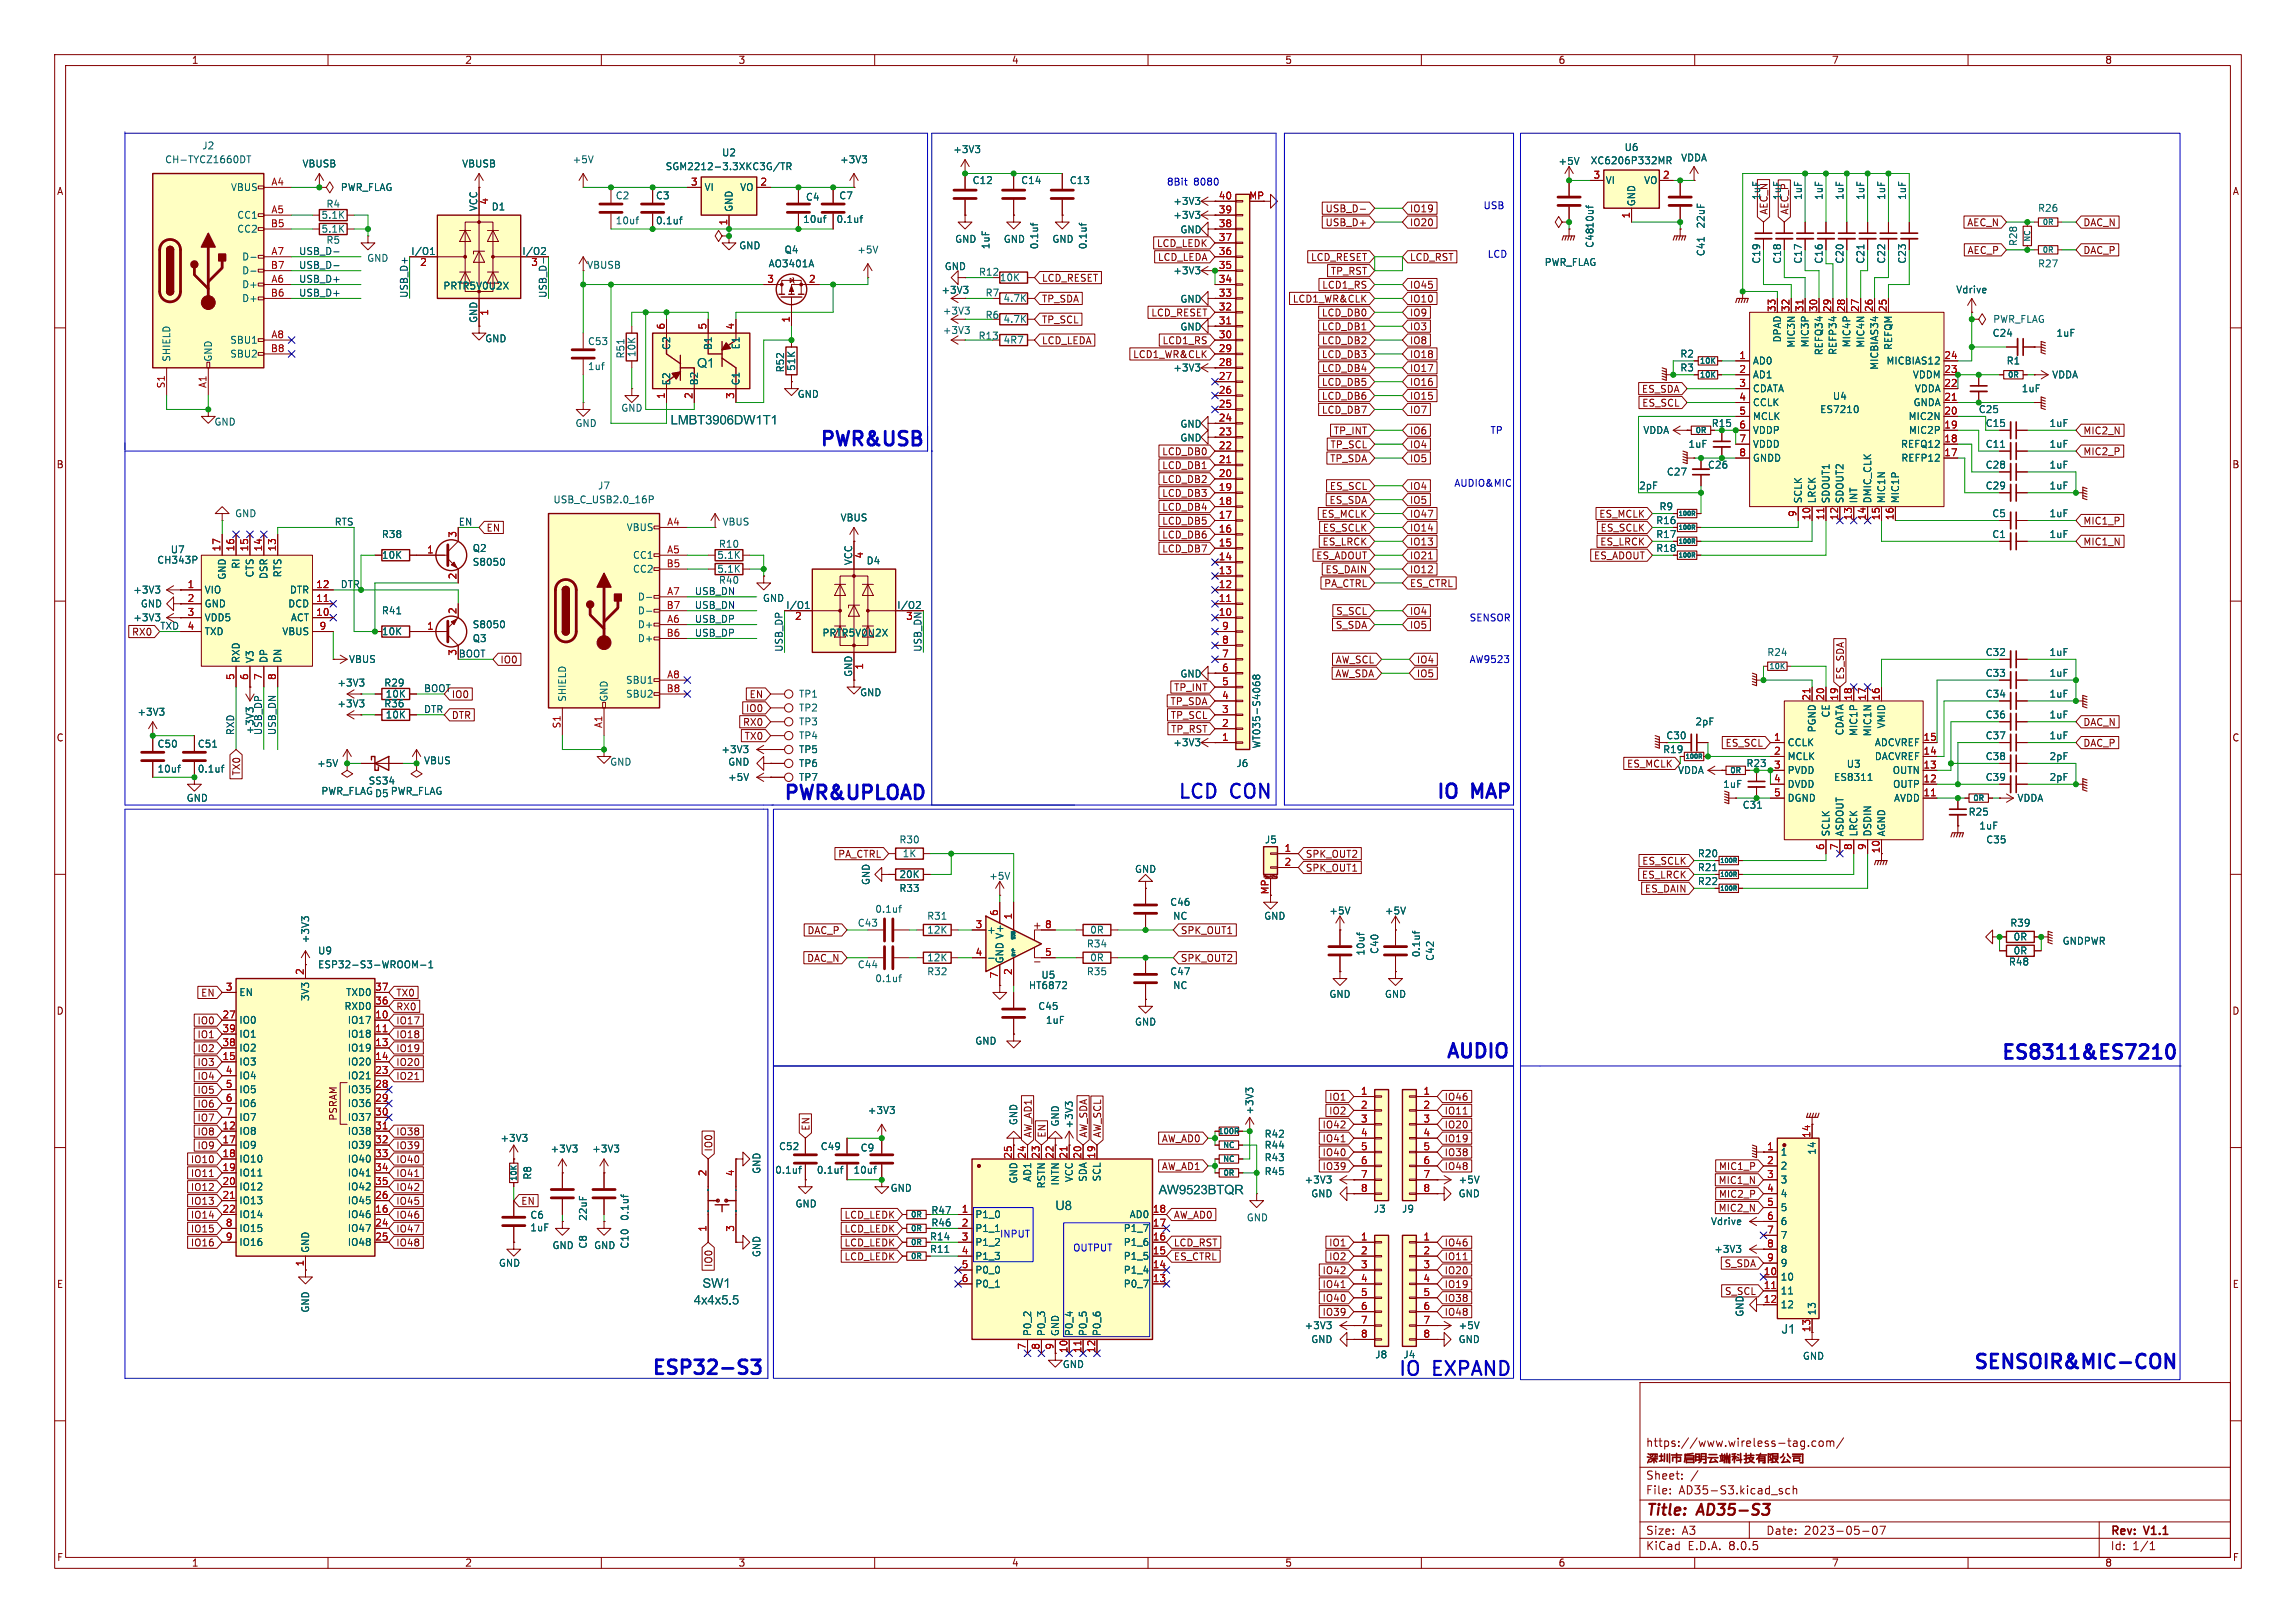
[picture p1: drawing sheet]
<svg xmlns="http://www.w3.org/2000/svg" width="420mm" height="297mm" viewBox="0 0 420 297" stroke-linecap="round" stroke-linejoin="round" font-family="sans-serif">
<defs><g id="words">
<g font-size="3.5" fill="#0000c2">
<text x="149.9" y="81.8">PWR&amp;USB</text>
<text x="143.1" y="147.1">PWR&amp;UPLOAD</text>
<text x="215.4" y="146.3">LCD</text>
<text x="225.2" y="146.3">CON</text>
<text x="262.6" y="146.3">IO</text>
<text x="269.5" y="146.3">MAP</text>
<text x="264.4" y="193.8">AUDIO</text>
<text x="365.8" y="194.6">ES8311&amp;ES7210</text>
<text x="119.1" y="251.7">ESP32-S3</text>
<text x="360.7" y="251.2">SENSOIR&amp;MIC-CON</text>
<text x="255.6" y="252.3">IO</text>
<text x="262.1" y="252.3">EXPAND</text>
</g>
<g font-size="2.8" fill="#840000">
<text x="301" y="277.9">Title:</text>
<text x="310.6" y="277.9">AD35-S3</text>
</g>
<g font-size="2.4" fill="#006464">
<text x="127.5" y="67.9">Q1</text>
<text x="122.7" y="78.3">LMBT3906DW1T1</text>
<text x="211.9" y="219.2">AW9523BTQR</text>
<text x="193.1" y="222.1">U8</text>
<text x="126.9" y="239.3">4x4x5.5</text>
<text x="128.5" y="236.3">SW1</text>
<text x="325.9" y="244.7">J1</text>
</g>
<g font-size="2.1" fill="#840000">
<text x="301" y="265">https://www.wireless-tag.com/</text>
<text x="301" y="273.7">File:</text>
<text x="301" y="271">Sheet:</text>
<text x="307.1" y="273.7">AD35-S3.kicad_sch</text>
<text x="301" y="281.1">Size:</text>
<text x="307.6" y="281.1">A3</text>
<text x="323" y="281.1">Date:</text>
<text x="330" y="281.1">2023-05-07</text>
<text x="386" y="281.3">Rev:</text>
<text x="392.4" y="281.3">V1.1</text>
<text x="301" y="283.9">KiCad</text>
<text x="308.7" y="283.9">E.D.A.</text>
<text x="316.3" y="283.9">8.0.5</text>
<text x="386" y="283.9">Id:</text>
<text x="390.1" y="283.9">1/1</text>
</g>
<g font-size="1.8" fill="#840000">
<text x="35" y="11.9">1</text>
<text x="85" y="11.9">2</text>
<text x="135" y="11.9">3</text>
<text x="185" y="11.9">4</text>
<text x="235" y="11.9">5</text>
<text x="285" y="11.9">6</text>
<text x="335" y="11.9">7</text>
<text x="385" y="11.9">8</text>
<text x="10.3" y="35.9">A</text>
<text x="408.3" y="35.9">A</text>
<text x="228.4" y="36.6">MP</text>
<text x="242.4" y="41.6">USB_D+</text>
<text x="242.4" y="39.1">USB_D-</text>
<text x="257.8" y="39.1">IO19</text>
<text x="257.8" y="41.6">IO20</text>
<text x="323.5" y="39.4" transform="rotate(-90 323.5 39.4)">AEC_N</text>
<text x="327.3" y="39.4" transform="rotate(-90 327.3 39.4)">AEC_P</text>
<text x="359.8" y="41.6">AEC_N</text>
<text x="381" y="41.6">DAC_N</text>
<text x="211.5" y="45.4">LCD_LEDK</text>
<text x="211.7" y="47.9">LCD_LEDA</text>
<text x="239.7" y="47.9">LCD_RESET</text>
<text x="257.8" y="47.9">LCD_RST</text>
<text x="359.8" y="46.7">AEC_P</text>
<text x="381" y="46.7">DAC_P</text>
<text x="190.5" y="51.8">LCD_RESET</text>
<text x="241.8" y="53">LCD1_RS</text>
<text x="243.3" y="50.5">TP_RST</text>
<text x="257.8" y="53">IO45</text>
<text x="190.5" y="55.6">TP_SDA</text>
<text x="190.5" y="59.4">TP_SCL</text>
<text x="210.5" y="58.1">LCD_RESET</text>
<text x="236.4" y="55.6">LCD1_WR&amp;CLK</text>
<text x="241.7" y="58.1">LCD_DB0</text>
<text x="257.8" y="55.6">IO10</text>
<text x="257.8" y="58.1">IO9</text>
<text x="190.5" y="63.2">LCD_LEDA</text>
<text x="207.2" y="65.7">LCD1_WR&amp;CLK</text>
<text x="212.6" y="63.2">LCD1_RS</text>
<text x="241.7" y="63.2">LCD_DB2</text>
<text x="241.7" y="60.6">LCD_DB1</text>
<text x="241.7" y="65.7">LCD_DB3</text>
<text x="257.8" y="60.6">IO3</text>
<text x="257.8" y="65.7">IO18</text>
<text x="257.8" y="63.2">IO8</text>
<text x="241.7" y="70.8">LCD_DB5</text>
<text x="241.7" y="68.3">LCD_DB4</text>
<text x="257.8" y="68.3">IO17</text>
<text x="257.8" y="70.8">IO16</text>
<text x="241.7" y="75.9">LCD_DB7</text>
<text x="241.7" y="73.3">LCD_DB6</text>
<text x="257.8" y="75.9">IO7</text>
<text x="257.8" y="73.3">IO15</text>
<text x="300.2" y="72.1">ES_SDA</text>
<text x="300.3" y="74.6">ES_SCL</text>
<text x="212.5" y="83.5">LCD_DB0</text>
<text x="243.3" y="82.2">TP_SCL</text>
<text x="243.9" y="79.7">TP_INT</text>
<text x="257.8" y="82.2">IO4</text>
<text x="257.8" y="79.7">IO6</text>
<text x="313" y="78.3">R15</text>
<text x="381" y="79.7">MIC2_N</text>
<text x="381" y="83.5">MIC2_P</text>
<text x="10.3" y="85.9">B</text>
<text x="212.5" y="88.6">LCD_DB2</text>
<text x="212.5" y="86">LCD_DB1</text>
<text x="243.2" y="89.9">ES_SCL</text>
<text x="243.2" y="84.8">TP_SDA</text>
<text x="257.8" y="84.8">IO5</text>
<text x="257.8" y="89.9">IO4</text>
<text x="408.2" y="85.9">B</text>
<text x="212.5" y="91.1">LCD_DB3</text>
<text x="212.5" y="93.7">LCD_DB4</text>
<text x="241.6" y="94.9">ES_MCLK</text>
<text x="243.1" y="92.4">ES_SDA</text>
<text x="257.8" y="94.9">IO47</text>
<text x="257.8" y="92.4">IO5</text>
<text x="292.4" y="94.9">ES_MCLK</text>
<text x="88.9" y="97.5">EN</text>
<text x="212.5" y="98.7">LCD_DB6</text>
<text x="212.5" y="96.2">LCD_DB5</text>
<text x="212.5" y="101.3">LCD_DB7</text>
<text x="241.8" y="100">ES_LRCK</text>
<text x="241.9" y="97.5">ES_SCLK</text>
<text x="257.8" y="97.5">IO14</text>
<text x="257.8" y="100">IO13</text>
<text x="292.6" y="100">ES_LRCK</text>
<text x="292.7" y="97.5">ES_SCLK</text>
<text x="381" y="100">MIC1_N</text>
<text x="381" y="96.2">MIC1_P</text>
<text x="240.7" y="102.6">ES_ADOUT</text>
<text x="242.1" y="107.6">PA_CTRL</text>
<text x="242.4" y="105.1">ES_DAIN</text>
<text x="257.8" y="102.6">IO21</text>
<text x="257.8" y="105.1">IO12</text>
<text x="257.8" y="107.6">ES_CTRL</text>
<text x="291.5" y="102.6">ES_ADOUT</text>
<text x="244.3" y="112.7">S_SCL</text>
<text x="257.8" y="112.7">IO4</text>
<text x="24" y="116.5">RX0</text>
<text x="244.2" y="115.3">S_SDA</text>
<text x="257.8" y="115.3">IO5</text>
<text x="91.4" y="121.6">IO0</text>
<text x="156" y="124" transform="rotate(-90 156 124)">GND</text>
<text x="244.2" y="124.1">AW_SDA</text>
<text x="244.2" y="121.6">AW_SCL</text>
<text x="259.1" y="124.1">IO5</text>
<text x="259.1" y="121.6">IO4</text>
<text x="337.5" y="124.5" transform="rotate(-90 337.5 124.5)">ES_SDA</text>
<text x="82.5" y="131.8">DTR</text>
<text x="82.5" y="128">IO0</text>
<text x="136.4" y="130.5">IO0</text>
<text x="137" y="128">EN</text>
<text x="214" y="129.2">TP_SDA</text>
<text x="214.1" y="131.8">TP_SCL</text>
<text x="214.7" y="126.7">TP_INT</text>
<text x="10.3" y="135.9">C</text>
<text x="135.8" y="133">RX0</text>
<text x="136.1" y="135.6">TX0</text>
<text x="214.1" y="134.3">TP_RST</text>
<text x="304.7" y="135.5">C30</text>
<text x="315.5" y="136.8">ES_SCL</text>
<text x="381" y="136.8">DAC_P</text>
<text x="381" y="133">DAC_N</text>
<text x="408.2" y="135.9">C</text>
<text x="44.1" y="142" transform="rotate(-90 44.1 142)">TX0</text>
<text x="297.5" y="140.7">ES_MCLK</text>
<text x="319.4" y="140.6">R23</text>
<text x="153.2" y="157.2">PA_CTRL</text>
<text x="238.8" y="159.7">SPK_OUT1</text>
<text x="238.8" y="157.2">SPK_OUT2</text>
<text x="300.2" y="161">ES_LRCK</text>
<text x="300.3" y="158.4">ES_SCLK</text>
<text x="343.9" y="156.3" transform="rotate(-90 343.9 156.3)">10</text>
<text x="232.2" y="163.8" transform="rotate(-90 232.2 163.8)">MP</text>
<text x="300.8" y="163.5">ES_DAIN</text>
<text x="147.6" y="171.1">DAC_P</text>
<text x="215.9" y="171.1">SPK_OUT1</text>
<text x="147.5" y="176.2">DAC_N</text>
<text x="215.9" y="176.2">SPK_OUT2</text>
<text x="10.3" y="185.9">D</text>
<text x="36.7" y="182.6">EN</text>
<text x="72.4" y="185.1">RX0</text>
<text x="72.4" y="182.6">TX0</text>
<text x="408.2" y="185.9">D</text>
<text x="36" y="187.6">IO0</text>
<text x="36" y="190.2">IO1</text>
<text x="72.4" y="187.6">IO17</text>
<text x="72.4" y="190.2">IO18</text>
<text x="36" y="197.8">IO4</text>
<text x="36" y="192.7">IO2</text>
<text x="36" y="195.3">IO3</text>
<text x="72.4" y="192.7">IO19</text>
<text x="72.4" y="195.3">IO20</text>
<text x="72.4" y="197.8">IO21</text>
<text x="36" y="200.3">IO5</text>
<text x="36" y="202.9">IO6</text>
<text x="243" y="201.6">IO1</text>
<text x="264.2" y="201.6">IO46</text>
<text x="36" y="208">IO8</text>
<text x="36" y="205.4">IO7</text>
<text x="61.8" y="205.2" transform="rotate(-90 61.8 205.2)">PSRAM</text>
<text x="72.4" y="208">IO38</text>
<text x="148.3" y="207" transform="rotate(-90 148.3 207)">EN</text>
<text x="188.9" y="208.3" transform="rotate(-90 188.9 208.3)">AW_AD1</text>
<text x="191.5" y="208.3" transform="rotate(-90 191.5 208.3)">EN</text>
<text x="199.1" y="208.3" transform="rotate(-90 199.1 208.3)">AW_SDA</text>
<text x="201.6" y="208.3" transform="rotate(-90 201.6 208.3)">AW_SCL</text>
<text x="212.4" y="209.2">AW_AD0</text>
<text x="241.8" y="206.7">IO42</text>
<text x="241.8" y="209.2">IO41</text>
<text x="243" y="204.2">IO2</text>
<text x="264.2" y="204.2">IO11</text>
<text x="264.2" y="206.7">IO20</text>
<text x="264.2" y="209.2">IO19</text>
<text x="34.8" y="215.6">IO11</text>
<text x="34.8" y="213">IO10</text>
<text x="36" y="210.5">IO9</text>
<text x="72.4" y="215.6">IO41</text>
<text x="72.4" y="210.5">IO39</text>
<text x="72.4" y="213">IO40</text>
<text x="130.5" y="210.8" transform="rotate(-90 130.5 210.8)">IO0</text>
<text x="212.4" y="214.3">AW_AD1</text>
<text x="241.8" y="214.3">IO39</text>
<text x="241.8" y="211.8">IO40</text>
<text x="264.2" y="211.8">IO38</text>
<text x="264.2" y="214.3">IO48</text>
<text x="314.3" y="214.3">MIC1_P</text>
<text x="34.8" y="218.1">IO12</text>
<text x="34.8" y="220.7">IO13</text>
<text x="72.4" y="218.1">IO42</text>
<text x="72.4" y="220.7">IO45</text>
<text x="95.2" y="220.7">EN</text>
<text x="314.3" y="221.9">MIC2_N</text>
<text x="314.3" y="216.9">MIC1_N</text>
<text x="314.3" y="219.4">MIC2_P</text>
<text x="34.8" y="223.2">IO14</text>
<text x="34.8" y="225.7">IO15</text>
<text x="72.4" y="223.2">IO46</text>
<text x="72.4" y="225.7">IO47</text>
<text x="154.4" y="225.7">LCD_LEDK</text>
<text x="154.4" y="223.2">LCD_LEDK</text>
<text x="214.6" y="223.2">AW_AD0</text>
<text x="34.8" y="228.3">IO16</text>
<text x="72.4" y="228.3">IO48</text>
<text x="130.5" y="231.9" transform="rotate(-90 130.5 231.9)">IO0</text>
<text x="154.4" y="228.3">LCD_LEDK</text>
<text x="154.4" y="230.8">LCD_LEDK</text>
<text x="214.6" y="230.8">ES_CTRL</text>
<text x="214.6" y="228.3">LCD_RST</text>
<text x="241.8" y="233.4">IO42</text>
<text x="243" y="228.3">IO1</text>
<text x="243" y="230.8">IO2</text>
<text x="264.2" y="228.3">IO46</text>
<text x="264.2" y="233.4">IO20</text>
<text x="264.2" y="230.8">IO11</text>
<text x="315.4" y="232.1">S_SDA</text>
<text x="10.3" y="235.9">E</text>
<text x="241.8" y="238.4">IO40</text>
<text x="241.8" y="235.9">IO41</text>
<text x="264.2" y="235.9">IO19</text>
<text x="264.2" y="238.4">IO38</text>
<text x="315.4" y="237.2">S_SCL</text>
<text x="408.3" y="235.9">E</text>
<text x="241.8" y="241">IO39</text>
<text x="264.2" y="241">IO48</text>
<text x="10.3" y="285.9">F</text>
<text x="35" y="286.9">1</text>
<text x="85" y="286.9">2</text>
<text x="135" y="286.9">3</text>
<text x="185" y="286.9">4</text>
<text x="235" y="286.9">5</text>
<text x="285" y="286.9">6</text>
<text x="335" y="286.9">7</text>
<text x="385" y="286.9">8</text>
<text x="408.3" y="285.9">F</text>
</g>
<g font-size="1.8" fill="#006464">
<text x="36.9" y="27.5">J2</text>
<text x="132" y="28.8">U2</text>
<text x="174.3" y="28.2">+3V3</text>
<text x="297.1" y="27.8">U6</text>
<text x="307.4" y="29.8">VDDA</text>
<text x="30.1" y="30.1">CH-TYCZ1660DT</text>
<text x="42.1" y="35.2">VBUS</text>
<text x="55.2" y="30.8">VBUSB</text>
<text x="62.2" y="35.2">PWR_FLAG</text>
<text x="84.4" y="30.8">VBUSB</text>
<text x="104.6" y="30.1">+5V</text>
<text x="121.7" y="31.3">SGM2212-3.3XKC3G/TR</text>
<text x="128.8" y="35.2">VI</text>
<text x="135.3" y="35.2">VO</text>
<text x="153.6" y="30.1">+3V3</text>
<text x="177.8" y="33.9">C12</text>
<text x="186.7" y="33.9">C14</text>
<text x="195.6" y="33.9">C13</text>
<text x="285" y="30.4">+5V</text>
<text x="290.9" y="30.3">XC6206P332MR</text>
<text x="293.6" y="33.9">VI</text>
<text x="300.7" y="33.9">VO</text>
<text x="43.3" y="40.2">CC1</text>
<text x="58.7" y="40.2">5.1K</text>
<text x="59.6" y="38.2">R4</text>
<text x="87.4" y="38.7" transform="rotate(-90 87.4 38.7)">VCC</text>
<text x="89.8" y="38.7">D1</text>
<text x="112.5" y="36.7">C2</text>
<text x="112.5" y="41.2">10uf</text>
<text x="119.9" y="36.7">C3</text>
<text x="119.9" y="41.2">0.1uf</text>
<text x="134.2" y="38.9" transform="rotate(-90 134.2 38.9)">GND</text>
<text x="146.8" y="41">10uf</text>
<text x="147.3" y="36.9">C4</text>
<text x="152.9" y="41">0.1uf</text>
<text x="153.4" y="36.7">C7</text>
<text x="214.5" y="40.2">+3V3</text>
<text x="214.5" y="37.7">+3V3</text>
<text x="291.7" y="41.9" transform="rotate(-90 291.7 41.9)">10uf</text>
<text x="299.3" y="37.8" transform="rotate(-90 299.3 37.8)">GND</text>
<text x="312" y="41.9" transform="rotate(-90 312 41.9)">22uF</text>
<text x="322.2" y="36.7" transform="rotate(-90 322.2 36.7)">1uF</text>
<text x="326" y="36.7" transform="rotate(-90 326 36.7)">1uF</text>
<text x="329.8" y="36.7" transform="rotate(-90 329.8 36.7)">1uF</text>
<text x="333.6" y="36.7" transform="rotate(-90 333.6 36.7)">1uF</text>
<text x="337.4" y="36.7" transform="rotate(-90 337.4 36.7)">1uF</text>
<text x="341.2" y="36.7" transform="rotate(-90 341.2 36.7)">1uF</text>
<text x="345" y="36.7" transform="rotate(-90 345 36.7)">1uF</text>
<text x="348.8" y="36.7" transform="rotate(-90 348.8 36.7)">1uF</text>
<text x="372.7" y="39">R26</text>
<text x="43.3" y="42.8">CC2</text>
<text x="44.2" y="47.9">D-</text>
<text x="58.7" y="42.8">5.1K</text>
<text x="75.1" y="46.7">I/O1</text>
<text x="95.5" y="46.7">I/O2</text>
<text x="135.1" y="45.8">GND</text>
<text x="143.4" y="46.6">Q4</text>
<text x="156.7" y="46.6">+5V</text>
<text x="174.6" y="44.6">GND</text>
<text x="181.2" y="45.7" transform="rotate(-90 181.2 45.7)">1uF</text>
<text x="183.5" y="44.6">GND</text>
<text x="190.1" y="45.7" transform="rotate(-90 190.1 45.7)">0.1uf</text>
<text x="192.4" y="44.6">GND</text>
<text x="199" y="45.7" transform="rotate(-90 199 45.7)">0.1uf</text>
<text x="215.8" y="42.9">GND</text>
<text x="291.7" y="45.5" transform="rotate(-90 291.7 45.5)">C48</text>
<text x="312" y="47" transform="rotate(-90 312 47)">C41</text>
<text x="369.2" y="45.1" transform="rotate(-90 369.2 45.1)">R28</text>
<text x="44.2" y="52.9">D+</text>
<text x="44.2" y="50.4">D-</text>
<text x="67.1" y="48.1">GND</text>
<text x="81" y="53.2">PRTR5V0U2X</text>
<text x="107.3" y="49.4">VBUSB</text>
<text x="140.5" y="49.1">AO3401A</text>
<text x="172.1" y="53.9">+3V3</text>
<text x="172.7" y="49.6">GND</text>
<text x="179" y="50.6">R12</text>
<text x="182.8" y="51.7">10K</text>
<text x="214.5" y="50.4">+3V3</text>
<text x="282.5" y="48.9">PWR_FLAG</text>
<text x="322.2" y="48.4" transform="rotate(-90 322.2 48.4)">C19</text>
<text x="326" y="48.4" transform="rotate(-90 326 48.4)">C18</text>
<text x="329.8" y="48.4" transform="rotate(-90 329.8 48.4)">C17</text>
<text x="333.6" y="48.4" transform="rotate(-90 333.6 48.4)">C16</text>
<text x="337.4" y="48.4" transform="rotate(-90 337.4 48.4)">C20</text>
<text x="341.2" y="48.4" transform="rotate(-90 341.2 48.4)">C21</text>
<text x="345" y="48.4" transform="rotate(-90 345 48.4)">C22</text>
<text x="348.8" y="48.4" transform="rotate(-90 348.8 48.4)">C23</text>
<text x="357.7" y="53.9">Vdrive</text>
<text x="372.7" y="49.1">R27</text>
<text x="44.2" y="55.5">D+</text>
<text x="87.4" y="59.2" transform="rotate(-90 87.4 59.2)">GND</text>
<text x="172.4" y="57.8">+3V3</text>
<text x="180.2" y="54.5">R7</text>
<text x="180.2" y="58.5">R6</text>
<text x="183.5" y="55.5">4.7K</text>
<text x="183.5" y="59.3">4.7K</text>
<text x="215.8" y="55.6">GND</text>
<text x="364.5" y="59.3">PWR_FLAG</text>
<text x="42" y="63.1">SBU1</text>
<text x="42" y="65.6">SBU2</text>
<text x="88.7" y="62.8">GND</text>
<text x="107.5" y="63.3">C53</text>
<text x="114.4" y="65.7" transform="rotate(-90 114.4 65.7)">R51</text>
<text x="116.4" y="65.4" transform="rotate(-90 116.4 65.4)">10K</text>
<text x="122.8" y="64.2" transform="rotate(-90 122.8 64.2)">C2</text>
<text x="130.4" y="64.2" transform="rotate(-90 130.4 64.2)">B1</text>
<text x="135.5" y="64" transform="rotate(-90 135.5 64)">E1</text>
<text x="172.4" y="61.3">+3V3</text>
<text x="178.9" y="62.3">R13</text>
<text x="183.5" y="63.1">4R7</text>
<text x="215.8" y="60.7">GND</text>
<text x="307.3" y="65.6">R2</text>
<text x="326" y="62.8" transform="rotate(-90 326 62.8)">DPAD</text>
<text x="328.5" y="63.7" transform="rotate(-90 328.5 63.7)">MIC3N</text>
<text x="331.1" y="63.7" transform="rotate(-90 331.1 63.7)">MIC3P</text>
<text x="333.6" y="65.1" transform="rotate(-90 333.6 65.1)">REFQ34</text>
<text x="336.1" y="65.1" transform="rotate(-90 336.1 65.1)">REFP34</text>
<text x="338.7" y="63.7" transform="rotate(-90 338.7 63.7)">MIC4P</text>
<text x="341.2" y="63.7" transform="rotate(-90 341.2 63.7)">MIC4N</text>
<text x="346.3" y="64.2" transform="rotate(-90 346.3 64.2)">REFQM</text>
<text x="364.4" y="61.8">C24</text>
<text x="376.1" y="61.8">1uF</text>
<text x="31.3" y="66.3" transform="rotate(-90 31.3 66.3)">SHIELD</text>
<text x="39" y="66.3" transform="rotate(-90 39 66.3)">GND</text>
<text x="107.5" y="67.9">1uf</text>
<text x="122.8" y="70.6" transform="rotate(-90 122.8 70.6)">E2</text>
<text x="127.9" y="70.6" transform="rotate(-90 127.9 70.6)">B2</text>
<text x="135.5" y="70.6" transform="rotate(-90 135.5 70.6)">C1</text>
<text x="143.6" y="68.2" transform="rotate(-90 143.6 68.2)">R52</text>
<text x="145.6" y="68" transform="rotate(-90 145.6 68)">51K</text>
<text x="214.5" y="68.2">+3V3</text>
<text x="307.3" y="68.2">R3</text>
<text x="320.5" y="66.9">AD0</text>
<text x="320.5" y="69.4">AD1</text>
<text x="320.5" y="72">CDATA</text>
<text x="343.8" y="67.8" transform="rotate(-90 343.8 67.8)">MICBIAS34</text>
<text x="345" y="66.9">MICBIAS12</text>
<text x="349.8" y="69.4">VDDM</text>
<text x="350.2" y="72">VDDA</text>
<text x="367" y="66.9">R1</text>
<text x="369.7" y="72">1uF</text>
<text x="375.3" y="69.4">VDDA</text>
<text x="113.5" y="75.5">GND</text>
<text x="145.8" y="73">GND</text>
<text x="320.5" y="74.5">CCLK</text>
<text x="320.5" y="77.1">MCLK</text>
<text x="332.8" y="75.8">ES7210</text>
<text x="335.2" y="73.4">U4</text>
<text x="349" y="77.1">MIC2N</text>
<text x="349.9" y="74.5">GNDA</text>
<text x="361.9" y="75.8">C25</text>
<text x="39.1" y="78.1">GND</text>
<text x="105.2" y="78.3">GND</text>
<text x="215.8" y="78.5">GND</text>
<text x="215.8" y="81">GND</text>
<text x="300.5" y="79.6">VDDA</text>
<text x="308.8" y="82.1">1uF</text>
<text x="320.5" y="79.6">VDDP</text>
<text x="320.5" y="82.1">VDDD</text>
<text x="347.6" y="82.1">REFQ12</text>
<text x="349.1" y="79.6">MIC2P</text>
<text x="363.1" y="78.3">C15</text>
<text x="363.1" y="82.1">C11</text>
<text x="374.8" y="78.3">1uF</text>
<text x="374.8" y="82.1">1uF</text>
<text x="109.3" y="89.8">J7</text>
<text x="299.7" y="89.8">2pF</text>
<text x="304.8" y="87.2">C27</text>
<text x="312.3" y="86">C26</text>
<text x="320.5" y="84.7">GNDD</text>
<text x="347.7" y="84.7">REFP12</text>
<text x="363.1" y="89.8">C29</text>
<text x="363.1" y="86">C28</text>
<text x="374.8" y="89.8">1uF</text>
<text x="374.8" y="86">1uF</text>
<text x="42.9" y="94.8">GND</text>
<text x="101.1" y="92.3">USB_C_USB2.0_16P</text>
<text x="153.7" y="95.6">VBUS</text>
<text x="303.5" y="93.6">R9</text>
<text x="329.8" y="92.2" transform="rotate(-90 329.8 92.2)">SCLK</text>
<text x="332.3" y="92.2" transform="rotate(-90 332.3 92.2)">LRCK</text>
<text x="334.9" y="92.2" transform="rotate(-90 334.9 92.2)">SDOUT1</text>
<text x="337.4" y="92.2" transform="rotate(-90 337.4 92.2)">SDOUT2</text>
<text x="340" y="92.2" transform="rotate(-90 340 92.2)">INT</text>
<text x="342.5" y="92.2" transform="rotate(-90 342.5 92.2)">DMIC_CLK</text>
<text x="345" y="92.2" transform="rotate(-90 345 92.2)">MIC1N</text>
<text x="347.6" y="92.2" transform="rotate(-90 347.6 92.2)">MIC1P</text>
<text x="364.3" y="94.8">C5</text>
<text x="374.8" y="94.8">1uF</text>
<text x="31.1" y="101.4">U7</text>
<text x="69.8" y="98.7">R38</text>
<text x="86.4" y="101.2">Q2</text>
<text x="114.5" y="97.4">VBUS</text>
<text x="131.4" y="100.4">R10</text>
<text x="132.1" y="96.4">VBUS</text>
<text x="302.9" y="96.1">R16</text>
<text x="302.9" y="98.7">R17</text>
<text x="302.9" y="101.2">R18</text>
<text x="364.3" y="98.7">C1</text>
<text x="374.8" y="98.7">1uF</text>
<text x="28.7" y="103.4">CH343P</text>
<text x="41.5" y="106.2" transform="rotate(-90 41.5 106.2)">GND</text>
<text x="44" y="104.2" transform="rotate(-90 44 104.2)">RI</text>
<text x="46.6" y="105.8" transform="rotate(-90 46.6 105.8)">CTS</text>
<text x="49.1" y="106.1" transform="rotate(-90 49.1 106.1)">DSR</text>
<text x="51.7" y="105.8" transform="rotate(-90 51.7 105.8)">RTS</text>
<text x="69.8" y="102.5">10K</text>
<text x="86.4" y="103.7">S8050</text>
<text x="115.7" y="102.5">CC1</text>
<text x="115.7" y="105">CC2</text>
<text x="131.1" y="102.5">5.1K</text>
<text x="131.1" y="105">5.1K</text>
<text x="156" y="103.5" transform="rotate(-90 156 103.5)">VCC</text>
<text x="158.4" y="103.5">D4</text>
<text x="24.3" y="108.8">+3V3</text>
<text x="24.3" y="113.9">+3V3</text>
<text x="25.7" y="111.4">GND</text>
<text x="37.3" y="108.8">VIO</text>
<text x="37.3" y="111.4">GND</text>
<text x="37.3" y="113.9">VDD5</text>
<text x="52.6" y="111.4">DCD</text>
<text x="52.9" y="108.8">DTR</text>
<text x="53.1" y="113.9">ACT</text>
<text x="69.8" y="112.6">R41</text>
<text x="116.6" y="110.1">D-</text>
<text x="116.6" y="112.6">D-</text>
<text x="139.5" y="110.3">GND</text>
<text x="143.7" y="111.5">I/O1</text>
<text x="164" y="111.5">I/O2</text>
<text x="29.2" y="115.3">TXD</text>
<text x="37.3" y="116.4">TXD</text>
<text x="51.5" y="116.4">VBUS</text>
<text x="69.8" y="116.4">10K</text>
<text x="86.4" y="115.2">S8050</text>
<text x="86.4" y="117.7">Q3</text>
<text x="116.6" y="115.2">D+</text>
<text x="116.6" y="117.7">D+</text>
<text x="150.3" y="116.7">PRTR5V0U2X</text>
<text x="44" y="121.4" transform="rotate(-90 44 121.4)">RXD</text>
<text x="46.6" y="121.4" transform="rotate(-90 46.6 121.4)">V3</text>
<text x="49.1" y="121.4" transform="rotate(-90 49.1 121.4)">DP</text>
<text x="51.7" y="121.4" transform="rotate(-90 51.7 121.4)">DN</text>
<text x="61.6" y="125.8">+3V3</text>
<text x="63.7" y="121.5">VBUS</text>
<text x="70.2" y="125.8">R29</text>
<text x="114.4" y="125.3">SBU1</text>
<text x="215.8" y="124.2">GND</text>
<text x="323.2" y="120.2">R24</text>
<text x="363.1" y="120.2">C32</text>
<text x="363.1" y="124.1">C33</text>
<text x="374.8" y="120.2">1uF</text>
<text x="374.8" y="124.1">1uF</text>
<text x="25" y="131.2">+3V3</text>
<text x="61.6" y="129.6">+3V3</text>
<text x="70.2" y="129.6">R36</text>
<text x="70.4" y="127.9">10K</text>
<text x="70.4" y="131.7">10K</text>
<text x="103.7" y="128.5" transform="rotate(-90 103.7 128.5)">SHIELD</text>
<text x="111.4" y="128.5" transform="rotate(-90 111.4 128.5)">GND</text>
<text x="114.4" y="127.9">SBU2</text>
<text x="146.1" y="130.4">TP2</text>
<text x="146.1" y="127.9">TP1</text>
<text x="157.2" y="127.6">GND</text>
<text x="334.9" y="131.4" transform="rotate(-90 334.9 131.4)">CE</text>
<text x="363.1" y="127.9">C34</text>
<text x="363.1" y="131.7">C36</text>
<text x="374.8" y="127.9">1uF</text>
<text x="374.8" y="131.7">1uF</text>
<text x="28.7" y="137">C50</text>
<text x="36.1" y="137">C51</text>
<text x="46.6" y="134.5" transform="rotate(-90 46.6 134.5)">+3V3</text>
<text x="48" y="134.6" transform="rotate(-90 48 134.6)">USB_DP</text>
<text x="146.1" y="135.5">TP4</text>
<text x="146.1" y="132.9">TP3</text>
<text x="214.5" y="136.8">+3V3</text>
<text x="230.7" y="137.1" transform="rotate(-90 230.7 137.1)">WT035-S4068</text>
<text x="310" y="132.9">2pF</text>
<text x="326.9" y="136.8">CCLK</text>
<text x="332.3" y="134.1" transform="rotate(-90 332.3 134.1)">PGND</text>
<text x="337.4" y="134.7" transform="rotate(-90 337.4 134.7)">CDATA</text>
<text x="340" y="134.8" transform="rotate(-90 340 134.8)">MIC1P</text>
<text x="342.5" y="134.8" transform="rotate(-90 342.5 134.8)">MIC1N</text>
<text x="342.9" y="136.8">ADCVREF</text>
<text x="345" y="133.4" transform="rotate(-90 345 133.4)">VMID</text>
<text x="363.1" y="135.5">C37</text>
<text x="374.8" y="135.5">1uF</text>
<text x="28.7" y="141.6">10uf</text>
<text x="36.1" y="141.6">0.1uf</text>
<text x="57.9" y="140.6">+5V</text>
<text x="67.3" y="143.8">SS34</text>
<text x="77.5" y="140.1">VBUS</text>
<text x="111.5" y="140.3">GND</text>
<text x="131.9" y="138">+3V3</text>
<text x="133.1" y="143.1">+5V</text>
<text x="133.1" y="140.3">GND</text>
<text x="146.1" y="140.6">TP6</text>
<text x="146.1" y="138">TP5</text>
<text x="146.1" y="143.1">TP7</text>
<text x="226.1" y="140.6">J6</text>
<text x="304.1" y="138">R19</text>
<text x="306.9" y="141.8">VDDA</text>
<text x="326.9" y="139.3">MCLK</text>
<text x="326.9" y="141.8">PVDD</text>
<text x="335.4" y="143.1">ES8311</text>
<text x="337.7" y="140.7">U3</text>
<text x="342.9" y="139.3">DACVREF</text>
<text x="346.1" y="141.8">OUTN</text>
<text x="363.1" y="143.1">C39</text>
<text x="363.1" y="139.3">C38</text>
<text x="374.8" y="143.1">2pF</text>
<text x="374.8" y="139.3">2pF</text>
<text x="34" y="146.9">GND</text>
<text x="58.7" y="145.6">PWR_FLAGD5 PWR_FLAG</text>
<text x="315.1" y="144.4">1uF</text>
<text x="318.7" y="148.2">C31</text>
<text x="326.9" y="144.4">DVDD</text>
<text x="326.9" y="146.9">DGND</text>
<text x="346.2" y="144.4">OUTP</text>
<text x="346.4" y="146.9">AVDD</text>
<text x="360" y="149.5">R25</text>
<text x="368.9" y="146.9">VDDA</text>
<text x="164.4" y="154.5">R30</text>
<text x="231.3" y="154.5">J5</text>
<text x="334.9" y="153.2" transform="rotate(-90 334.9 153.2)">SCLK</text>
<text x="337.4" y="153.2" transform="rotate(-90 337.4 153.2)">ASDOUT</text>
<text x="340" y="153.2" transform="rotate(-90 340 153.2)">LRCK</text>
<text x="342.5" y="153.2" transform="rotate(-90 342.5 153.2)">DSDIN</text>
<text x="345" y="153.2" transform="rotate(-90 345 153.2)">AGND</text>
<text x="362" y="152">1uF</text>
<text x="363.2" y="154.5">C35</text>
<text x="164.4" y="160.9">20K</text>
<text x="165" y="157.1">1K</text>
<text x="180.8" y="161.2">+5V</text>
<text x="207.5" y="159.9">GND</text>
<text x="310.5" y="157.1">R20</text>
<text x="310.5" y="159.6">R21</text>
<text x="159.3" y="162.1" transform="rotate(-90 159.3 162.1)">GND</text>
<text x="160" y="167.2">0.1uf</text>
<text x="164.4" y="163.4">R33</text>
<text x="214" y="166">C46</text>
<text x="243.1" y="167.5">+5V</text>
<text x="253.2" y="167.5">+5V</text>
<text x="310.5" y="162.2">R22</text>
<text x="56.7" y="172.7" transform="rotate(-90 56.7 172.7)">+3V3</text>
<text x="156.8" y="169.8">C43</text>
<text x="169.5" y="168.5">R31</text>
<text x="169.5" y="171">12K</text>
<text x="180.5" y="171">+</text>
<text x="198.7" y="173.6">R34</text>
<text x="199.3" y="171">0R</text>
<text x="214.5" y="168.5">NC</text>
<text x="231.1" y="168.5">GND</text>
<text x="367.6" y="169.8">R39</text>
<text x="368.2" y="172.3">0R</text>
<text x="377.2" y="173.1">GNDPWR</text>
<text x="58.1" y="174.9">U9</text>
<text x="58.1" y="177.4">ESP32-S3-WROOM-1</text>
<text x="156.8" y="177.4">C44</text>
<text x="160" y="179.9">0.1uf</text>
<text x="169.5" y="178.7">R32</text>
<text x="169.5" y="176.1">12K</text>
<text x="183.7" y="176.4" transform="rotate(-90 183.7 176.4)">GND V+</text>
<text x="190.4" y="179.3">U5</text>
<text x="198.7" y="178.7">R35</text>
<text x="199.3" y="176.1">0R</text>
<text x="214" y="178.7">C47</text>
<text x="249.8" y="175" transform="rotate(-90 249.8 175)">10uf</text>
<text x="252.3" y="174.7" transform="rotate(-90 252.3 174.7)">C40</text>
<text x="259.9" y="175.3" transform="rotate(-90 259.9 175.3)">0.1uf</text>
<text x="262.5" y="175.9" transform="rotate(-90 262.5 175.9)">C42</text>
<text x="367.4" y="176.9">R48</text>
<text x="368.2" y="174.9">0R</text>
<text x="43.7" y="182.5">EN</text>
<text x="56.7" y="183.3" transform="rotate(-90 56.7 183.3)">3V3</text>
<text x="62.9" y="185">RXD0</text>
<text x="63.2" y="182.5">TXD0</text>
<text x="188.1" y="181.2">HT6872</text>
<text x="189.8" y="185">C45</text>
<text x="214.5" y="181.2">NC</text>
<text x="243.1" y="182.8">GND</text>
<text x="253.2" y="182.8">GND</text>
<text x="43.7" y="187.6">IO0</text>
<text x="43.7" y="190.1">IO1</text>
<text x="63.5" y="187.6">IO17</text>
<text x="63.5" y="190.1">IO18</text>
<text x="178.3" y="191.4">GND</text>
<text x="191.2" y="187.6">1uF</text>
<text x="207.5" y="187.9">GND</text>
<text x="43.7" y="195.2">IO3</text>
<text x="43.7" y="192.6">IO2</text>
<text x="43.7" y="197.7">IO4</text>
<text x="63.5" y="192.6">IO19</text>
<text x="63.5" y="195.2">IO20</text>
<text x="63.5" y="197.7">IO21</text>
<text x="43.7" y="200.3">IO5</text>
<text x="43.7" y="202.8">IO6</text>
<text x="63.5" y="200.3">IO35</text>
<text x="63.5" y="202.8">IO36</text>
<text x="43.7" y="207.9">IO8</text>
<text x="43.7" y="205.3">IO7</text>
<text x="63.5" y="205.3">IO37</text>
<text x="63.5" y="207.9">IO38</text>
<text x="91.4" y="209.1">+3V3</text>
<text x="158.6" y="204.1">+3V3</text>
<text x="186.3" y="206" transform="rotate(-90 186.3 206)">GND</text>
<text x="193.9" y="206.3" transform="rotate(-90 193.9 206.3)">GND</text>
<text x="196.4" y="206.6" transform="rotate(-90 196.4 206.6)">+3V3</text>
<text x="229.5" y="204.1" transform="rotate(-90 229.5 204.1)">+3V3</text>
<text x="231.2" y="208.4">R42</text>
<text x="43.7" y="210.4">IO9</text>
<text x="43.7" y="213">IO10</text>
<text x="43.7" y="215.5">IO11</text>
<text x="63.5" y="210.4">IO39</text>
<text x="63.5" y="213">IO40</text>
<text x="63.5" y="215.5">IO41</text>
<text x="97.4" y="216" transform="rotate(-90 97.4 216)">R8</text>
<text x="100.6" y="211.1">+3V3</text>
<text x="108.2" y="211.1">+3V3</text>
<text x="139.3" y="214.9" transform="rotate(-90 139.3 214.9)">GND</text>
<text x="141.7" y="215">0.1uf</text>
<text x="142.4" y="210.7">C52</text>
<text x="149.3" y="215">0.1uf</text>
<text x="150" y="210.7">C49</text>
<text x="156" y="215">10uf</text>
<text x="157.3" y="210.9">C9</text>
<text x="231.2" y="215.2">R45</text>
<text x="231.2" y="210.4">R44</text>
<text x="231.2" y="212.7">R43</text>
<text x="325.6" y="211.7">1</text>
<text x="325.6" y="214.2">2</text>
<text x="332.3" y="211.4" transform="rotate(-90 332.3 211.4)">14</text>
<text x="43.7" y="218">IO12</text>
<text x="43.7" y="220.6">IO13</text>
<text x="63.5" y="220.6">IO45</text>
<text x="63.5" y="218">IO42</text>
<text x="145.4" y="221.2">GND</text>
<text x="162.8" y="218.3">GND</text>
<text x="186.3" y="216.7" transform="rotate(-90 186.3 216.7)">GND</text>
<text x="188.8" y="216.4" transform="rotate(-90 188.8 216.4)">AD1</text>
<text x="191.4" y="217.6" transform="rotate(-90 191.4 217.6)">RSTN</text>
<text x="193.9" y="217" transform="rotate(-90 193.9 217)">INTN</text>
<text x="196.4" y="216.4" transform="rotate(-90 196.4 216.4)">VCC</text>
<text x="199" y="216.4" transform="rotate(-90 199 216.4)">SDA</text>
<text x="201.5" y="216.3" transform="rotate(-90 201.5 216.3)">SCL</text>
<text x="238.5" y="216.8">+3V3</text>
<text x="239.8" y="219.3">GND</text>
<text x="266.7" y="216.8">+5V</text>
<text x="266.7" y="219.3">GND</text>
<text x="325.6" y="216.8">3</text>
<text x="325.6" y="219.3">4</text>
<text x="325.6" y="221.8">5</text>
<text x="43.7" y="223.1">IO14</text>
<text x="43.7" y="225.7">IO15</text>
<text x="63.5" y="223.1">IO46</text>
<text x="63.5" y="225.7">IO47</text>
<text x="96.9" y="223.2">C6</text>
<text x="96.9" y="225.5">1uF</text>
<text x="107.5" y="223.5" transform="rotate(-90 107.5 223.5)">22uF</text>
<text x="115.2" y="223.5" transform="rotate(-90 115.2 223.5)">0.1uf</text>
<text x="170" y="227.2">R14</text>
<text x="170.3" y="222.4">R47</text>
<text x="170.3" y="224.6">R46</text>
<text x="178.3" y="223.1">P1_0</text>
<text x="178.3" y="225.7">P1_1</text>
<text x="205.5" y="225.7">P1_7</text>
<text x="206.5" y="223.1">AD0</text>
<text x="228" y="223.7">GND</text>
<text x="251.2" y="222.1">J3</text>
<text x="256.4" y="222.1">J9</text>
<text x="312.9" y="224.4">Vdrive</text>
<text x="325.6" y="224.4">6</text>
<text x="325.6" y="226.9">7</text>
<text x="43.7" y="228.2">IO16</text>
<text x="56.7" y="229.4" transform="rotate(-90 56.7 229.4)">GND</text>
<text x="63.5" y="228.2">IO48</text>
<text x="91.2" y="232">GND</text>
<text x="101" y="228.8">GND</text>
<text x="107.5" y="228.6" transform="rotate(-90 107.5 228.6)">C8</text>
<text x="108.6" y="228.8">GND</text>
<text x="115.2" y="228.6" transform="rotate(-90 115.2 228.6)">C10</text>
<text x="139.3" y="230.1" transform="rotate(-90 139.3 230.1)">GND</text>
<text x="170" y="229.5">R11</text>
<text x="178.3" y="228.2">P1_2</text>
<text x="178.3" y="230.7">P1_3</text>
<text x="178.3" y="233.3">P0_0</text>
<text x="205.5" y="233.3">P1_4</text>
<text x="205.5" y="230.7">P1_5</text>
<text x="205.5" y="228.2">P1_6</text>
<text x="313.5" y="229.5">+3V3</text>
<text x="325.6" y="229.5">8</text>
<text x="325.6" y="232">9</text>
<text x="178.3" y="235.8">P0_1</text>
<text x="205.5" y="235.8">P0_7</text>
<text x="325.6" y="234.5">10</text>
<text x="325.6" y="237.1">11</text>
<text x="325.6" y="239.6">12</text>
<text x="56.7" y="240.3" transform="rotate(-90 56.7 240.3)">GND</text>
<text x="188.8" y="244.6" transform="rotate(-90 188.8 244.6)">P0_2</text>
<text x="191.4" y="244.6" transform="rotate(-90 191.4 244.6)">P0_3</text>
<text x="193.9" y="244.6" transform="rotate(-90 193.9 244.6)">GND</text>
<text x="196.4" y="244.6" transform="rotate(-90 196.4 244.6)">P0_4</text>
<text x="199" y="244.6" transform="rotate(-90 199 244.6)">P0_5</text>
<text x="201.5" y="244.6" transform="rotate(-90 201.5 244.6)">P0_6</text>
<text x="238.5" y="243.4">+3V3</text>
<text x="239.8" y="246">GND</text>
<text x="266.7" y="243.4">+5V</text>
<text x="266.7" y="246">GND</text>
<text x="319.1" y="241.1" transform="rotate(-90 319.1 241.1)">GND</text>
<text x="332.3" y="240.8" transform="rotate(-90 332.3 240.8)">13</text>
<text x="194.3" y="250.5">GND</text>
<text x="251.5" y="248.8">J8</text>
<text x="256.6" y="248.8">J4</text>
<text x="329.7" y="249">GND</text>
</g>
<g font-size="1.8" fill="#a90000">
<text x="49.5" y="34">A4</text>
<text x="126.3" y="34">3</text>
<text x="139" y="34">2</text>
<text x="291.4" y="32.8">3</text>
<text x="304.1" y="32.8">2</text>
<text x="49.5" y="41.7">B5</text>
<text x="49.5" y="39.1">A5</text>
<text x="89.6" y="37.5" transform="rotate(-90 89.6 37.5)">4</text>
<text x="133.1" y="41.3" transform="rotate(-90 133.1 41.3)">1</text>
<text x="222.8" y="41.7">38</text>
<text x="222.8" y="39.1">39</text>
<text x="222.8" y="36.6">40</text>
<text x="298.2" y="40.1" transform="rotate(-90 298.2 40.1)">1</text>
<text x="49.5" y="46.7">A7</text>
<text x="222.8" y="46.7">36</text>
<text x="222.8" y="44.2">37</text>
<text x="49.5" y="49.3">B7</text>
<text x="49.5" y="51.8">A6</text>
<text x="76.8" y="49">2</text>
<text x="97.1" y="49">3</text>
<text x="140.3" y="51.8">3</text>
<text x="147.9" y="51.8">2</text>
<text x="222.8" y="51.8">34</text>
<text x="222.8" y="49.3">35</text>
<text x="49.5" y="54.4">B6</text>
<text x="89.6" y="57.9" transform="rotate(-90 89.6 57.9)">1</text>
<text x="144.5" y="59.1" transform="rotate(-90 144.5 59.1)">1</text>
<text x="222.8" y="59.4">31</text>
<text x="222.8" y="56.9">32</text>
<text x="222.8" y="54.4">33</text>
<text x="324.9" y="57.2" transform="rotate(-90 324.9 57.2)">33</text>
<text x="327.4" y="57.2" transform="rotate(-90 327.4 57.2)">32</text>
<text x="329.9" y="57.2" transform="rotate(-90 329.9 57.2)">31</text>
<text x="332.5" y="57.2" transform="rotate(-90 332.5 57.2)">30</text>
<text x="335" y="57.2" transform="rotate(-90 335 57.2)">29</text>
<text x="337.6" y="57.2" transform="rotate(-90 337.6 57.2)">28</text>
<text x="340.1" y="57.2" transform="rotate(-90 340.1 57.2)">27</text>
<text x="342.6" y="57.2" transform="rotate(-90 342.6 57.2)">26</text>
<text x="345.2" y="57.2" transform="rotate(-90 345.2 57.2)">25</text>
<text x="49.5" y="64.5">B8</text>
<text x="49.5" y="62">A8</text>
<text x="121.7" y="60.4" transform="rotate(-90 121.7 60.4)">6</text>
<text x="129.3" y="60.4" transform="rotate(-90 129.3 60.4)">5</text>
<text x="134.4" y="60.4" transform="rotate(-90 134.4 60.4)">4</text>
<text x="222.8" y="64.5">29</text>
<text x="222.8" y="62">30</text>
<text x="318.1" y="65.8">1</text>
<text x="355.6" y="65.8">24</text>
<text x="30.2" y="71.2" transform="rotate(-90 30.2 71.2)">S1</text>
<text x="37.8" y="71.1" transform="rotate(-90 37.8 71.1)">A1</text>
<text x="222.8" y="69.6">27</text>
<text x="222.8" y="67.1">28</text>
<text x="318.1" y="68.3">2</text>
<text x="318.1" y="70.9">3</text>
<text x="355.6" y="70.9">22</text>
<text x="355.6" y="68.3">23</text>
<text x="121.7" y="73.1" transform="rotate(-90 121.7 73.1)">1</text>
<text x="126.7" y="73.1" transform="rotate(-90 126.7 73.1)">2</text>
<text x="134.4" y="73.1" transform="rotate(-90 134.4 73.1)">3</text>
<text x="222.8" y="77.2">24</text>
<text x="222.8" y="74.7">25</text>
<text x="222.8" y="72.1">26</text>
<text x="318.1" y="73.4">4</text>
<text x="318.1" y="75.9">5</text>
<text x="355.6" y="75.9">20</text>
<text x="355.6" y="73.4">21</text>
<text x="222.8" y="82.3">22</text>
<text x="222.8" y="79.8">23</text>
<text x="318.1" y="78.5">6</text>
<text x="318.1" y="81">7</text>
<text x="318.1" y="83.6">8</text>
<text x="355.6" y="83.6">17</text>
<text x="355.6" y="81">18</text>
<text x="355.6" y="78.5">19</text>
<text x="222.8" y="89.9">19</text>
<text x="222.8" y="87.4">20</text>
<text x="222.8" y="84.8">21</text>
<text x="222.8" y="95">17</text>
<text x="222.8" y="92.5">18</text>
<text x="328.7" y="94.7" transform="rotate(-90 328.7 94.7)">9</text>
<text x="331.2" y="95.3" transform="rotate(-90 331.2 95.3)">10</text>
<text x="333.8" y="95.3" transform="rotate(-90 333.8 95.3)">11</text>
<text x="336.3" y="95.3" transform="rotate(-90 336.3 95.3)">12</text>
<text x="338.8" y="95.3" transform="rotate(-90 338.8 95.3)">13</text>
<text x="341.4" y="95.3" transform="rotate(-90 341.4 95.3)">14</text>
<text x="343.9" y="95.3" transform="rotate(-90 343.9 95.3)">15</text>
<text x="346.5" y="95.3" transform="rotate(-90 346.5 95.3)">16</text>
<text x="40.4" y="101" transform="rotate(-90 40.4 101)">17</text>
<text x="42.9" y="101" transform="rotate(-90 42.9 101)">16</text>
<text x="45.5" y="101" transform="rotate(-90 45.5 101)">15</text>
<text x="48" y="101" transform="rotate(-90 48 101)">14</text>
<text x="50.5" y="101" transform="rotate(-90 50.5 101)">13</text>
<text x="78" y="101.3">1</text>
<text x="83.6" y="98.5" transform="rotate(-90 83.6 98.5)">3</text>
<text x="121.9" y="96.3">A4</text>
<text x="121.9" y="101.3">A5</text>
<text x="222.8" y="100.1">15</text>
<text x="222.8" y="97.5">16</text>
<text x="34.2" y="107.7">1</text>
<text x="57.7" y="107.7">12</text>
<text x="83.6" y="106.1" transform="rotate(-90 83.6 106.1)">2</text>
<text x="121.8" y="103.9">B5</text>
<text x="158.2" y="102.3" transform="rotate(-90 158.2 102.3)">4</text>
<text x="222.8" y="107.7">12</text>
<text x="222.8" y="105.2">13</text>
<text x="222.8" y="102.6">14</text>
<text x="34.2" y="110.2">2</text>
<text x="34.2" y="112.8">3</text>
<text x="57.7" y="112.8">10</text>
<text x="57.7" y="110.2">11</text>
<text x="83.6" y="112.5" transform="rotate(-90 83.6 112.5)">2</text>
<text x="121.8" y="111.5">B7</text>
<text x="121.9" y="109">A7</text>
<text x="145.3" y="113.7">2</text>
<text x="165.7" y="113.7">3</text>
<text x="222.8" y="112.8">10</text>
<text x="222.8" y="110.2">11</text>
<text x="34.2" y="115.3">4</text>
<text x="58.3" y="115.3">9</text>
<text x="78" y="115.3">1</text>
<text x="121.8" y="116.6">B6</text>
<text x="121.9" y="114">A6</text>
<text x="223.4" y="117.9">8</text>
<text x="223.4" y="115.3">9</text>
<text x="42.9" y="124.5" transform="rotate(-90 42.9 124.5)">5</text>
<text x="45.5" y="124.5" transform="rotate(-90 45.5 124.5)">6</text>
<text x="48" y="124.5" transform="rotate(-90 48 124.5)">7</text>
<text x="50.5" y="124.5" transform="rotate(-90 50.5 124.5)">8</text>
<text x="83.6" y="120.1" transform="rotate(-90 83.6 120.1)">3</text>
<text x="121.9" y="124.2">A8</text>
<text x="158.2" y="122.6" transform="rotate(-90 158.2 122.6)">1</text>
<text x="223.4" y="125.5">5</text>
<text x="223.4" y="122.9">6</text>
<text x="223.4" y="120.4">7</text>
<text x="121.8" y="126.7">B8</text>
<text x="223.4" y="130.6">3</text>
<text x="223.4" y="128">4</text>
<text x="331.2" y="128.3" transform="rotate(-90 331.2 128.3)">21</text>
<text x="333.8" y="128.3" transform="rotate(-90 333.8 128.3)">20</text>
<text x="336.3" y="128.3" transform="rotate(-90 336.3 128.3)">19</text>
<text x="338.8" y="128.3" transform="rotate(-90 338.8 128.3)">18</text>
<text x="341.4" y="128.3" transform="rotate(-90 341.4 128.3)">17</text>
<text x="343.9" y="128.3" transform="rotate(-90 343.9 128.3)">16</text>
<text x="102.6" y="133.4" transform="rotate(-90 102.6 133.4)">S1</text>
<text x="110.2" y="133.3" transform="rotate(-90 110.2 133.3)">A1</text>
<text x="223.4" y="135.6">1</text>
<text x="223.4" y="133.1">2</text>
<text x="324.4" y="135.6">1</text>
<text x="351.7" y="135.6">15</text>
<text x="324.4" y="138.2">2</text>
<text x="324.4" y="140.7">3</text>
<text x="324.4" y="143.3">4</text>
<text x="351.7" y="143.3">12</text>
<text x="351.7" y="140.7">13</text>
<text x="351.7" y="138.2">14</text>
<text x="324.4" y="145.8">5</text>
<text x="351.7" y="145.8">11</text>
<text x="234.9" y="156">1</text>
<text x="333.8" y="155.6" transform="rotate(-90 333.8 155.6)">6</text>
<text x="336.3" y="155.6" transform="rotate(-90 336.3 155.6)">7</text>
<text x="338.8" y="155.6" transform="rotate(-90 338.8 155.6)">8</text>
<text x="341.4" y="155.6" transform="rotate(-90 341.4 155.6)">9</text>
<text x="234.9" y="158.5">2</text>
<text x="182.6" y="167.7" transform="rotate(-90 182.6 167.7)">6</text>
<text x="178.4" y="169.9">3</text>
<text x="185.2" y="168.3" transform="rotate(-90 185.2 168.3)">1</text>
<text x="191.1" y="169.9">8</text>
<text x="55.6" y="178.5" transform="rotate(-90 55.6 178.5)">2</text>
<text x="178.4" y="175">4</text>
<text x="182.6" y="179.1" transform="rotate(-90 182.6 179.1)">7</text>
<text x="185.2" y="178.5" transform="rotate(-90 185.2 178.5)">2</text>
<text x="191.1" y="175">5</text>
<text x="41.2" y="181.4">3</text>
<text x="68.5" y="183.9">36</text>
<text x="68.5" y="181.4">37</text>
<text x="40.6" y="186.4">27</text>
<text x="40.6" y="191.5">38</text>
<text x="40.6" y="189">39</text>
<text x="68.5" y="186.4">10</text>
<text x="68.5" y="189">11</text>
<text x="68.5" y="191.5">13</text>
<text x="40.6" y="194.1">15</text>
<text x="41.2" y="196.6">4</text>
<text x="68.5" y="194.1">14</text>
<text x="68.5" y="196.6">23</text>
<text x="41.2" y="199.1">5</text>
<text x="41.2" y="201.7">6</text>
<text x="68.5" y="199.1">28</text>
<text x="68.5" y="201.7">29</text>
<text x="248.8" y="200.4">1</text>
<text x="248.8" y="202.9">2</text>
<text x="260.3" y="200.4">1</text>
<text x="260.3" y="202.9">2</text>
<text x="40.6" y="206.8">12</text>
<text x="40.6" y="209.3">17</text>
<text x="41.2" y="204.2">7</text>
<text x="68.5" y="204.2">30</text>
<text x="68.5" y="206.8">31</text>
<text x="68.5" y="209.3">32</text>
<text x="248.8" y="205.5">3</text>
<text x="248.8" y="208">4</text>
<text x="260.3" y="205.5">3</text>
<text x="260.3" y="208">4</text>
<text x="331.2" y="208.3" transform="rotate(-90 331.2 208.3)">14</text>
<text x="40.6" y="211.8">18</text>
<text x="40.6" y="214.4">19</text>
<text x="68.5" y="211.8">33</text>
<text x="68.5" y="214.4">34</text>
<text x="129.3" y="215.3" transform="rotate(-90 129.3 215.3)">2</text>
<text x="134.4" y="215.3" transform="rotate(-90 134.4 215.3)">4</text>
<text x="185.2" y="212.1" transform="rotate(-90 185.2 212.1)">25</text>
<text x="187.7" y="212.1" transform="rotate(-90 187.7 212.1)">24</text>
<text x="190.2" y="212.1" transform="rotate(-90 190.2 212.1)">23</text>
<text x="192.8" y="212.1" transform="rotate(-90 192.8 212.1)">22</text>
<text x="195.3" y="212.1" transform="rotate(-90 195.3 212.1)">21</text>
<text x="197.9" y="212.1" transform="rotate(-90 197.9 212.1)">20</text>
<text x="200.4" y="212.1" transform="rotate(-90 200.4 212.1)">19</text>
<text x="248.8" y="210.6">5</text>
<text x="248.8" y="213.1">6</text>
<text x="248.8" y="215.6">7</text>
<text x="260.3" y="210.6">5</text>
<text x="260.3" y="213.1">6</text>
<text x="260.3" y="215.6">7</text>
<text x="323.1" y="210.6">1</text>
<text x="323.1" y="213.1">2</text>
<text x="323.1" y="215.6">3</text>
<text x="40.6" y="216.9">20</text>
<text x="40.6" y="219.5">21</text>
<text x="40.6" y="222">22</text>
<text x="68.5" y="222">16</text>
<text x="68.5" y="219.5">26</text>
<text x="68.5" y="216.9">35</text>
<text x="175.8" y="222">1</text>
<text x="210.8" y="222">18</text>
<text x="248.8" y="218.2">8</text>
<text x="260.3" y="218.2">8</text>
<text x="323.1" y="218.2">4</text>
<text x="323.1" y="220.7">5</text>
<text x="41.2" y="224.5">8</text>
<text x="41.2" y="227.1">9</text>
<text x="68.5" y="224.5">24</text>
<text x="68.5" y="227.1">25</text>
<text x="129.3" y="225.5" transform="rotate(-90 129.3 225.5)">1</text>
<text x="134.4" y="225.5" transform="rotate(-90 134.4 225.5)">3</text>
<text x="175.8" y="224.5">2</text>
<text x="175.8" y="227.1">3</text>
<text x="210.8" y="227.1">16</text>
<text x="210.8" y="224.5">17</text>
<text x="248.8" y="227.1">1</text>
<text x="260.3" y="227.1">1</text>
<text x="323.1" y="223.3">6</text>
<text x="323.1" y="225.8">7</text>
<text x="55.6" y="231.8" transform="rotate(-90 55.6 231.8)">1</text>
<text x="175.8" y="229.6">4</text>
<text x="175.8" y="232.2">5</text>
<text x="210.8" y="232.2">14</text>
<text x="210.8" y="229.6">15</text>
<text x="248.8" y="229.6">2</text>
<text x="248.8" y="232.2">3</text>
<text x="260.3" y="229.6">2</text>
<text x="260.3" y="232.2">3</text>
<text x="322.5" y="233.4">10</text>
<text x="323.1" y="228.3">8</text>
<text x="323.1" y="230.9">9</text>
<text x="175.8" y="234.7">6</text>
<text x="210.8" y="234.7">13</text>
<text x="248.8" y="234.7">4</text>
<text x="248.8" y="237.2">5</text>
<text x="248.8" y="239.8">6</text>
<text x="260.3" y="234.7">4</text>
<text x="260.3" y="237.2">5</text>
<text x="260.3" y="239.8">6</text>
<text x="322.5" y="236">11</text>
<text x="322.5" y="238.5">12</text>
<text x="248.8" y="242.3">7</text>
<text x="248.8" y="244.9">8</text>
<text x="260.3" y="242.3">7</text>
<text x="260.3" y="244.9">8</text>
<text x="331.2" y="243.9" transform="rotate(-90 331.2 243.9)">13</text>
<text x="187.7" y="247.1" transform="rotate(-90 187.7 247.1)">7</text>
<text x="190.2" y="247.1" transform="rotate(-90 190.2 247.1)">8</text>
<text x="192.8" y="247.1" transform="rotate(-90 192.8 247.1)">9</text>
<text x="195.3" y="247.7" transform="rotate(-90 195.3 247.7)">10</text>
<text x="197.9" y="247.7" transform="rotate(-90 197.9 247.7)">11</text>
<text x="200.4" y="247.7" transform="rotate(-90 200.4 247.7)">12</text>
</g>
<g font-size="1.8" fill="#0000c2">
<text x="213.4" y="34">8Bit</text>
<text x="218.3" y="34">8080</text>
<text x="271.3" y="38.4">USB</text>
<text x="272" y="47.2">LCD</text>
<text x="272.5" y="79.5">TP</text>
<text x="265.9" y="89.2">AUDIO&amp;MIC</text>
<text x="268.7" y="113.8">SENSOR</text>
<text x="268.7" y="121.4">AW9523</text>
<text x="182.8" y="226.7">INPUT</text>
<text x="196.2" y="229.2">OUTPUT</text>
</g>
<g font-size="1.8" fill="#0f0f0f">
<text x="54.6" y="46.7">USB_D-</text>
<text x="59.6" y="44.8">R5</text>
<text x="54.6" y="49.3">USB_D-</text>
<text x="54.6" y="51.8">USB_D+</text>
<text x="54.6" y="54.3">USB_D+</text>
<text x="74.7" y="54.6" transform="rotate(-90 74.7 54.6)">USB_D+</text>
<text x="100.1" y="54.6" transform="rotate(-90 100.1 54.6)">USB_D-</text>
<text x="61.1" y="96.3">RTS</text>
<text x="83.8" y="96.3">EN</text>
<text x="62.2" y="107.7">DTR</text>
<text x="131.4" y="107">R40</text>
<text x="127" y="109">USB_DN</text>
<text x="127" y="111.5">USB_DN</text>
<text x="127" y="114">USB_DP</text>
<text x="127" y="116.6">USB_DP</text>
<text x="143.2" y="119.4" transform="rotate(-90 143.2 119.4)">USB_DP</text>
<text x="168.6" y="119.4" transform="rotate(-90 168.6 119.4)">USB_DN</text>
<text x="83.8" y="120.4">BOOT</text>
<text x="77.5" y="126.7">BOOT</text>
<text x="77.5" y="130.5">DTR</text>
<text x="42.9" y="134.6" transform="rotate(-90 42.9 134.6)">RXD</text>
<text x="50.5" y="134.6" transform="rotate(-90 50.5 134.6)">USB_DN</text>
</g>
<g font-size="1.4" fill="#006464">
<text x="373.5" y="41.4">0R</text>
<text x="371.6" y="44.3" transform="rotate(-90 371.6 44.3)">NC</text>
<text x="373.5" y="46.4">0R</text>
<text x="310.8" y="69.3">10K</text>
<text x="310.8" y="66.8">10K</text>
<text x="367.2" y="69.3">0R</text>
<text x="310" y="79.5">0R</text>
<text x="323.5" y="122.6">10K</text>
<text x="316.4" y="141.7">0R</text>
<text x="360.8" y="146.8">0R</text>
<text x="222.7" y="207.7">100R</text>
<text x="223.6" y="210.3">NC</text>
<text x="223.6" y="212.8">NC</text>
<text x="223.7" y="215.4">0R</text>
<text x="94.7" y="216.2" transform="rotate(-90 94.7 216.2)">10K</text>
<text x="166.5" y="223">0R</text>
<text x="166.5" y="225.5">0R</text>
<text x="166.5" y="230.6">0R</text>
<text x="166.5" y="228.1">0R</text>
</g>
<g font-size="1.1" fill="#006464">
<text x="306.9" y="94.6">100R</text>
<text x="306.9" y="97.1">100R</text>
<text x="306.9" y="99.7">100R</text>
<text x="306.9" y="102.2">100R</text>
<text x="308.2" y="139.1">100R</text>
<text x="314.5" y="158.1">100R</text>
<text x="314.5" y="160.6">100R</text>
<text x="314.5" y="163.2">100R</text>
</g>
<g font-size=".7" fill="#006464">
<text x="185.9" y="172.2" transform="rotate(-90 185.9 172.2)">~{SDB}</text>
<text x="185.9" y="175.1" transform="rotate(-90 185.9 175.1)">BYP</text>
</g>
<text font-size=".5" fill="#840000" x="230.9" y="160.8">Mounting</text>
</g></defs>
<g fill="none" stroke="#840000" stroke-width=".18">
<path d="M10 10h400v277h-400zM12 12h396v273h-396zM60 10v2M110 10v2M160 10v2M210 10v2M260 10v2M310 10v2M360 10v2M10 60h2M221 54.6v-1.3l-1.3 1.3 1.3 1.3v-1.3h1.2M221 59.7v-1.3l-1.3 1.3 1.3 1.3v-1.3h1.2"/>
<path d="M222.2 54.6h.1M222.2 59.7h.1M408 60h2M38.1 74.9v1.3h1.3l-1.3 1.3-1.3-1.3h1.3M38.1 74.9h.1M219.7 67.3l1.3 .8M219.7 67.3h2.5M221 77.5v-1.3l-1.3 1.3 1.3 1.2v-1.2h1.2M221 66.5l-1.3 .8M222.2 77.5h.1M222.2 67.3h.1M365.8 78.7h2"/>
<path d="M368.8 78.7h2M372.1 73.7h.1M372.1 73.7h1.3M40.6 94h1.3l-1.3-1.3-1.2 1.3h1.2v1.3M40.6 95.3h.1M221 80v-1.3l-1.3 1.3 1.3 1.3v-1.3h1.2M222.2 80h.1M10 110h2M408 110h2M379.7 128.3h.1M379.7 128.3h1.3M10 160h2"/>
<path d="M365.8 146.1h.1M365.8 146.1h2.5M365.8 143.5h2M367 145.3l1.3 .8M368.3 146.1l-1.3 .7M368.8 143.5h2M408 160h2M158.7 170.2h2.8M163.6 170.2h2.8M365.8 171.5h1.2M372.1 171.5h1.3M185.4 189.2v1.3h1.3l-1.3 1.3-1.3-1.3h1.3"/>
<path d="M185.4 189.2h.1M209.5 182.9v1.3h1.3l-1.3 1.2-1.2-1.2h1.2M209.5 182.9h.1M10 210h2M185.4 208.3h1.3l-1.3-1.3-1.3 1.3h1.3v1.3M185.4 209.6h.1M408 210h2M10 260h2M193 247.6v1.3h1.3l-1.3 1.3-1.2-1.3h1.2M193 247.6h.1M300 253h108v32h-108zM408 260h2"/>
<path d="M300 278.5h108M300 274.5h108M300 268.5h108M305.5 273.2v.2M305.5 272.5v.1M307.7 270.5v.2M307.7 269.8v.1M310.6 269.1l-1.3 1.9M320 278.5v3M325.9 272.9l.2 .2-.2 .3M325.9 272.4l.1 .1M327.4 272.5l-.5-.1-.2 .3v.4l.1 .2h.6"/>
<path d="M328 272.5l.2-.1 .4 .1 .1 .9M328 271.9v1.5M329.4 264.4l.3 .3 .4-.1M330.1 263.7v1.2l-.3 .3-.4-.1M330.1 263.8l-.4-.1-.3 .3M330.8 264.5v.2M332.2 263.8l-.5-.1-.3 .3v.4l.2 .2h.6M332.9 263.8l.3-.1 .3 .3v.4l-.3 .3-.3-.1-.2-.2v-.4zM334.2 263.8l.4-.1 .2 .2M334.2 263.7v1M334.8 263.9l.2-.2 .4 .1v.9M334.8 263.9v.8"/>
<path d="M337.2 263.1l-1.3 1.9M342.7 279.4l.2-.1a.8 .8 0 0 1 .5 .7 .8 .8 0 0 1-.5 .8 1 1 0 0 1-.2-1.4zM343.9 279.3h1l-.7 1.5M384 278.5v6.5M60 285v2M110 285v2M160 285v2M210 285v2M260 285v2M300 281.5h108M310 285v2M340.7 280.2h1.2"/>
<path d="M360 285v2M393.3 283.6h.9M393.3 282.5l.4-.4v1.5"/>
</g>
<path d="M322.5 275.2h1.3l-.8 .8h.3l.3 .2v.6l-.5 .4h-.5" fill="none" stroke="#840000" stroke-width=".4"/>
<g fill="none" stroke="#840000" stroke-width=".3">
<path d="M368.8 77.2v3.1M368.8 142v3M301.3 266.6l.4 .1M301.5 266l.3 .2M301.7 267l-.3 .7M301.9 267h1.3M302 266.1l-.1 .3M302.4 266.1l-.1 .4-.4 .2M302.5 266.8v.9M302.5 267l-.5 .5h-.2M302.6 267l.4 .5M302.8 266.1v.5h.4"/>
<path d="M303.1 266.1v.2M303.5 266.5h.7M303.9 266v1.3M304.2 267.2l-.7 .2M304.5 266l-.1 1.5M305 266.1v1.4M305.4 266v1.7M305.8 266.3h1.8M306 267.4v-.7h1.4v.7h-.4M306.7 266v1.7M308.3 266.2h.5M308.3 266.4h1.5v.4h-1.5"/>
<path d="M308.3 266.1l-.2 1.4M308.5 267.6h1.3M308.5 267.7v-.6h1.3v.6M310.2 266.6h.6M310.2 266.1v1.3M310.8 266.1v1.1h-.6M311.1 267h.9M311.2 266.5h.8M311.2 266.1l-.1 1.3-.3 .3M312 266v1.7h-.4M312.4 266.8h1.9M312.6 266.2h1.4"/>
<path d="M313.1 266.8l-.3 .8 1.2-.1M313.7 267.1l.5 .5M314.6 266.4h.7M314.8 266.5v.7M315 266v.4M315.1 266.5l-.1 .8M315.3 267.3l-.7 .1M315.3 266.7h1.2M315.4 267.7v-.7h1l-.1 .7M315.5 266.1v.4h.9v-.4M315.8 267v.7M315.9 266.7l-.1 .3"/>
<path d="M315.9 266v.5M316.1 267v.7M316.8 266.5h.8M317.3 266.1v1.6M317.3 266.6l.2 .4M317.3 266.5l-.4 .7M317.8 266.7l.2 .1M317.8 266.2l.3 .1M318.4 266v1.7M318.6 267.1l-.9 .2M319 266.4h.6M319.1 267.7h.2"/>
<path d="M319.4 266v1.7M319.7 266.9l-.7 .1M319.8 266.8h1l-.5 .6-.7 .3M319.8 266.3h1M319.9 266.8l.5 .7 .5 .2M320.3 266v.8M321.3 266.3h1.8M321.8 266.6h1v1.1h-.3M321.8 267h1M321.8 267.3h1M321.8 266.6v1.1M321.8 266.6l-.5 .4"/>
<path d="M322 266l-.2 .6M323.5 266v1.7M323.8 266.6l.2 .6h-.3M324 266.1l-.2 .4M324.3 266.5h.9M324.3 266v1.6M324.7 266.9l.1 .4 .5 .4M324.8 267.5l-.8 .1M325.2 266v.8h-.9M325.2 267l-.4 .2M326.3 266l-.2 .5-.4 .3M326.5 266.7l-.5 .9"/>
<path d="M326.9 267.1l.5 .5M327 266v.3l.5 .5M327.3 267.5l-1.4 .1M327.9 266.5h1.5M327.9 266.1h1.9v1.6h-.5M328.1 267.3h1.1v-.5h-1.1v.7"/>
</g>
<path d="M373.4 74.2l.7 .2M373.4 73.7l.7 .2M373.4 73.2l.7 .2M374.1 72.9l-.7-.3v2.1l.7 .2M381 128.8l.8 .2M381 128.3l.8 .2M381 127.8l.8 .2M381.8 127.5l-.8-.2v2l.8 .2" fill="none" stroke="#840000" stroke-width=".2"/>
<path d="M367.8 77.2v3.1M367.8 142v3" fill="none" stroke="#840000" stroke-width=".33"/>
<path d="M161.8 168.1v4.1M163.3 168.1v4.1" fill="none" stroke="#840000" stroke-width=".51"/>
<path d="M218.7 66.6h.8l-.5 .5M219.2 67.1l.3 .2v.3l-.3 .3M164.4 166.1h.5M164.9 165.7l-.3 .2v1" fill="none" stroke="#006464" stroke-width=".18"/>
<path d="M367 170.4h5.1v2.1h-5.1z" fill="none" stroke="#840000" stroke-width=".25"/>
<path d="M177.8 212.1h33v33h-33z" fill="#ffffc2"/>
<circle cx="179.1" cy="213.4" r=".25" fill="#840000" stroke="#840000" stroke-width=".25"/>
<path d="M367 173h5.1v2h-5.1zM177.8 212.1h33v33h-33z" fill="none" stroke="#840000" stroke-width=".25"/>
<g fill="none" stroke="#840000" stroke-width=".18">
<path d="M119.4 34.3v2.8M119.4 39.1v2.8M219.7 49.5l1.3 .8M219.7 49.5h2.5M221 41.9v-1.3l-1.3 1.3 1.3 1.3v-1.3h1.2M221 48.8l-1.3 .7M222.2 41.9h.1M222.2 49.5h.1M360.7 57.2h.1M360.7 58.4h1.2l.7-1 .6 1-.6 1-.7-1M360.7 58.4h.1M360.7 54.6l-.8 1.3"/>
<path d="M360.7 54.6v2.6M360.7 54.6l.7 1.3M361.9 68.6v2M361.9 71.6v2.1M365.8 68.6h.7M367 63.5h2.1M370.1 63.5h3.3M370.1 68.6h.7M372.1 63.5h.1M30.5 108l1.2 .7M30.5 108h2.5M30.5 113l1.2 .8"/>
<path d="M30.5 113h2.5M31.7 110.5v-1.3l-1.2 1.3 1.2 1.3v-1.3h1.3M31.7 107.2l-1.2 .8M31.7 112.3l-1.2 .7M33 110.5h.1M33 108h.1M33 113h.1M365.8 174h1.2M372.1 174h1.3M373.4 171.5h.1M373.4 171.5h1.2M185.4 209.6v2.5"/>
<path d="M188 209.6v2.5M190.5 209.6v2.5M193 209.6v2.5M195.6 209.6v2.5M198.1 209.6v2.5M200.7 209.6v2.5M175.3 222.2h2.5M175.3 234.9h2.5M175.3 232.4h2.5M175.3 229.9h2.5M175.3 227.3h2.5M175.3 224.8h2.5"/>
<path d="M210.8 222.2h2.6M210.8 234.9h2.6M210.8 232.4h2.6M210.8 229.9h2.6M210.8 227.3h2.6M210.8 224.8h2.6M188 245.1v2.5M190.5 245.1v2.5M193 245.1v2.5M195.6 245.1v2.5M198.1 245.1v2.5M200.7 245.1v2.5"/>
</g>
<path d="M195.2 209.9v.7M197.7 245.4v.7" fill="none" stroke="#a90000" stroke-width=".18"/>
<path d="M124.8 39.7l-.3 .2v1.1M124.3 40.1h.5M218.7 48.8h.8l-.5 .5M219.2 49.3l.3 .3v.3l-.3 .2M28.4 107.3h.8l-.4 .4M28.4 112.3h.8l-.4 .5M29 107.7l.2 .3v.3l-.2 .2M29 112.8l.2 .3v.4M182.1 225.4h.7M182.1 235.5h.7" fill="none" stroke="#006464" stroke-width=".18"/>
<path d="M360.4 71.6h3.1M369.1 62v3" fill="none" stroke="#840000" stroke-width=".33"/>
<path d="M360.4 70.6h3.1M370.1 62v3" fill="none" stroke="#840000" stroke-width=".3"/>
<path d="M366.5 67.8h3.6v1.5h-3.6zM373.4 64l.7 .3M373.4 63.5l.7 .3M373.4 63l.7 .2M374.1 62.7l-.7-.2v2l.7 .3M374.6 172l.8 .2M374.6 171.5l.8 .2M374.6 170.9l.8 .3M375.4 170.7l-.8-.3v2.1l.8 .2" fill="none" stroke="#840000" stroke-width=".2"/>
<path d="M117.3 38.9h4.1M117.3 37.3h4.1" fill="none" stroke="#840000" stroke-width=".51"/>
<path d="M43.2 179.1h25.4v50.8h-25.4z" fill="#ffffc2"/>
<path d="M43.2 179.1h25.4v50.8h-25.4z" fill="none" stroke="#840000" stroke-width=".25"/>
<g fill="none" stroke="#840000" stroke-width=".18">
<path d="M55.9 176.5v2.6M364.5 171.5v-1.3l-1.3 1.3 1.3 1.2v-1.2h1.3M365.8 171.5h.1M40.6 186.7h2.6M40.6 189.2h2.6M40.6 191.8h2.6M40.6 194.3h2.6M40.6 196.9h2.6M40.6 199.4h2.6M40.6 181.6h2.6M63.5 198.1h-1.3v7.6h1.3M68.6 186.7h2.5"/>
<path d="M68.6 189.2h2.5M68.6 191.8h2.5M68.6 194.3h2.5M68.6 196.9h2.5M68.6 199.4h2.5M68.6 181.6h2.5M68.6 184.2h2.5M40.6 207h2.6M40.6 209.6h2.6M40.6 212.1h2.6M40.6 214.6h2.6M40.6 217.2h2.6"/>
<path d="M40.6 219.7h2.6M40.6 201.9h2.6M40.6 204.5h2.6M68.6 207h2.5M68.6 209.6h2.5M68.6 212.1h2.5M68.6 214.6h2.5M68.6 217.2h2.5M68.6 219.7h2.5M68.6 201.9h2.5M68.6 204.5h2.5M40.6 222.2h2.6"/>
<path d="M40.6 224.8h2.6M40.6 227.3h2.6M55.9 229.9v2.5M68.6 222.2h2.5M68.6 224.8h2.5M68.6 227.3h2.5M245.1 242.6l1.3 .7M245.1 242.6h2.5M246.4 241.8l-1.3 .8M247.6 242.6h.1"/>
</g>
<path d="M70.1 188.8h.7M42.2 219.3h.7M70.1 206.6h.7" fill="none" stroke="#a90000" stroke-width=".18"/>
<path d="M75.9 176.7l.4-.9v1.3M76.9 176.6h1M78.4 177.1h.8M78.4 176.2l.4-.4v1.3M67 197.4h.7M47.2 215.2h.7M67 215.2h.7M242.7 241.9h.8l-.4 .5M243.2 242.4l.3 .2v.3l-.3 .2" fill="none" stroke="#006464" stroke-width=".18"/>
<path d="M320 57.2h35.6v35.5h-35.6z" fill="#ffffc2"/>
<g fill="none" stroke="#840000" stroke-width=".18">
<path d="M132.1 43.2l-.7-1-.6 1 .6 1 .7-1h1.2M133.3 43.2h.1M133.3 43.2v1.3h1.3l-1.3 1.2-1.2-1.2h1.2M320 57.2h35.6v35.5h-35.6zM325.1 54.6v2.6M327.7 54.6v2.6M330.2 54.6v2.6M332.7 54.6v2.6M335.3 54.6v2.6M337.8 54.6v2.6M340.4 54.6v2.6M342.9 54.6v2.6"/>
<path d="M345.4 54.6v2.6M317.5 66h2.5M317.5 78.7h2.5M317.5 68.6h2.5M317.5 76.2h2.5M317.5 73.7h2.5M317.5 71.1h2.5M355.6 66h2.5M355.6 78.7h2.5M355.6 68.6h2.5M355.6 76.2h2.5M355.6 73.7h2.5"/>
<path d="M355.6 71.1h2.5M317.5 83.8h2.5M317.5 81.3h2.5M328.9 92.7v2.6M331.5 92.7v2.6M334 92.7v2.6M336.5 92.7v2.6M339.1 92.7v2.6M341.6 92.7v2.6M344.2 92.7v2.6M346.7 92.7v2.6M355.6 83.8h2.5"/>
<path d="M355.6 81.3h2.5"/>
</g>
<path d="M329.8 54.9v.7M357.1 73.2h.7M333.6 93v.7" fill="none" stroke="#a90000" stroke-width=".18"/>
<path d="M343.1 57.9v.8M339.6 74.2a.79 .79 0 0 1 0 1.3M354 66.6h.7M354.7 65.5v.4" fill="none" stroke="#006464" stroke-width=".18"/>
<path d="M251.5 199.4h2.5v20.3h-2.5z" fill="#ffffc2"/>
<g fill="none" stroke="#840000" stroke-width=".18">
<path d="M247.6 200.7h3.9M247.6 203.2h3.9M247.6 205.7h3.9M247.6 208.3h3.9M247.6 210.8h3.9M247.6 213.4h3.9M247.6 215.9h3.9M247.6 218.4h3.9M251.5 218.3h1.2v.3h-1.2zM251.5 215.8h1.2v.2h-1.2zM251.5 213.2h1.2v.3h-1.2zM251.5 210.7h1.2v.2h-1.2z"/>
<path d="M251.5 208.2h1.2v.2h-1.2zM251.5 205.6h1.2v.3h-1.2zM251.5 203.1h1.2v.2h-1.2zM251.5 200.5h1.2v.3h-1.2z"/>
</g>
<path d="M251.5 199.4h2.5v20.3h-2.5z" fill="none" stroke="#840000" stroke-width=".25"/>
<path d="M256.5 199.4h2.6v20.3h-2.6z" fill="#ffffc2"/>
<g fill="none" stroke="#840000" stroke-width=".18">
<path d="M58.4 34.3h.1M58.4 31.8l-.7 1.2M58.4 31.8v2.5M58.4 31.8l.8 1.2M246.4 218.4v-1.2l-1.3 1.2 1.3 1.3v-1.3h1.2M247.6 218.4h.1M257.8 218.3h1.3v.3h-1.3zM257.8 215.8h1.3v.2h-1.3zM257.8 213.2h1.3v.3h-1.3zM257.8 210.7h1.3v.2h-1.3zM257.8 208.2h1.3v.2h-1.3zM257.8 205.6h1.3v.3h-1.3z"/>
<path d="M257.8 203.1h1.3v.2h-1.3zM257.8 200.5h1.3v.3h-1.3zM259.1 200.7h3.8M259.1 203.2h3.8M259.1 205.7h3.8M259.1 208.3h3.8M259.1 210.8h3.8M259.1 213.4h3.8M259.1 215.9h3.8M259.1 218.4h3.8M331.5 205.7h.1M331.5 204.5v1.2"/>
<path d="M331.5 243.8v1.3h1.2l-1.2 1.3-1.3-1.3h1.3"/>
</g>
<path d="M256.5 199.4h2.6v20.3h-2.6z" fill="none" stroke="#840000" stroke-width=".25"/>
<path d="M330.7 203.7l-.2 .8h2l.2-.8M331.2 203.7l-.2 .8M331.7 203.7l-.2 .8M332.2 203.7l-.2 .8" fill="none" stroke="#840000" stroke-width=".2"/>
<path d="M325.1 208.3h7.6v33h-7.6z" fill="#ffffc2"/>
<circle cx="326.4" cy="209.5" r=".25" fill="#840000" stroke="#840000" stroke-width=".25"/>
<path d="M325.1 208.3h7.6v33h-7.6z" fill="none" stroke="#840000" stroke-width=".25"/>
<g fill="none" stroke="#840000" stroke-width=".18">
<path d="M365.8 139.7h2M368.8 139.7h2M322.6 210.8h2.5M322.6 213.4h2.5M322.6 215.9h2.5M322.6 218.4h2.5M331.5 205.7v2.6M322.6 233.7h2.5M322.6 236.2h2.5M322.6 238.8h2.5M322.6 221h2.5M322.6 223.5h2.5"/>
<path d="M322.6 226.1h2.5M322.6 228.6h2.5M322.6 231.1h2.5M331.5 241.3v2.5"/>
</g>
<path d="M327.2 236.8h.7" fill="none" stroke="#006464" stroke-width=".18"/>
<path d="M324.1 235.8h.7" fill="none" stroke="#a90000" stroke-width=".18"/>
<path d="M367.8 138.2v3" fill="none" stroke="#840000" stroke-width=".33"/>
<path d="M368.8 138.2v3" fill="none" stroke="#840000" stroke-width=".3"/>
<path d="M27.9 31.8h20.4v35.5h-20.4z" fill="#ffffc2"/>
<g fill="none" stroke="#840000" stroke-width=".18">
<path d="M47.2 39.1h1.1v.5h-1.1zM47.2 34h1.1v.5h-1.1zM48.3 34.3h5M48.3 39.4h5M47.2 54.4h1.1v.5h-1.1zM47.2 51.8h1.1v.5h-1.1zM47.2 49.3h1.1v.5h-1.1zM47.2 46.7h1.1v.5h-1.1zM47.2 41.7h1.1v.5h-1.1zM48.3 52.1h5M48.3 47h5M48.3 41.9h5"/>
<path d="M48.3 54.6h5M48.3 49.5h5M30.5 67.3v5.1M37.8 66.3h.6v1h-.6zM38.1 67.3v5.1M47.2 64.5h1.1v.5h-1.1zM47.2 62h1.1v.5h-1.1zM48.3 62.2h5M48.3 64.8h5"/>
</g>
<path d="M27.9 31.8h20.4v35.5h-20.4zM30.5 53.3a.64 .64 0 0 0 .6 .7 .64 .64 0 0 0 .6-.7M30.5 45.7a.64 .64 0 0 1 .6-.6 .64 .64 0 0 1 .6 .6" fill="none" stroke="#840000" stroke-width=".25"/>
<path d="M29.8 44.4a1.9 1.9 0 0 1 2-.4 1.9 1.9 0 0 1 1.2 1.7v7.6a1.91 1.91 0 0 1-1.9 1.9 1.91 1.91 0 0 1-1.9-1.9v-7.7l.2-.7zM35.6 49v1.3l2.5 2.5M38.1 45.2v10.2M40.6 47.8v1.2l-2.5 2.6" fill="none" stroke="#840000" stroke-width=".51"/>
<g fill="#840000" stroke="#840000" stroke-width=".25">
<path d="M30.5 53.3h1.2a.64 .64 0 0 1-.6 .7 .64 .64 0 0 1-.6-.7z"/>
<path d="M30.5 45.7h1.2v7.6h-1.2z"/>
<path d="M30.7 45.3a.64 .64 0 0 1 .7-.2 .64 .64 0 0 1 .3 .6h-1.2z"/>
<path d="M38.1 42.7l1.3 2.5h-2.6z"/>
<path d="M40 46.5h1.3v1.3h-1.3z"/>
<circle cx="35.6" cy="48.4" r=".63"/>
</g>
<circle cx="38.1" cy="55.4" r="1.27" fill="#840000" stroke="#840000" stroke-width=".18"/>
<path d="M44.7 28.8v.7M45.1 28.5h.8M45.5 28.5v1.3M45.9 47.1h.9M45.9 49.6h.9" fill="none" stroke="#006464" stroke-width=".18"/>
<path d="M251.5 226.1h2.5v20.3h-2.5z" fill="#ffffc2"/>
<g fill="none" stroke="#840000" stroke-width=".18">
<path d="M247.6 227.3h3.9M247.6 229.9h3.9M247.6 232.4h3.9M247.6 234.9h3.9M247.6 237.5h3.9M251.5 239.9h1.2v.3h-1.2zM251.5 237.4h1.2v.2h-1.2zM251.5 234.8h1.2v.3h-1.2zM251.5 232.3h1.2v.2h-1.2zM251.5 229.7h1.2v.3h-1.2zM251.5 227.2h1.2v.3h-1.2zM247.6 240h3.9"/>
<path d="M247.6 242.6h3.9M247.6 245.1h3.9M251.5 245h1.2v.2h-1.2zM251.5 242.4h1.2v.3h-1.2z"/>
</g>
<path d="M251.5 226.1h2.5v20.3h-2.5z" fill="none" stroke="#840000" stroke-width=".25"/>
<path d="M256.5 226.1h2.6v20.3h-2.6z" fill="#ffffc2"/>
<g fill="none" stroke="#840000" stroke-width=".18">
<path d="M57.1 39.4h1.3M58.4 34.3h1.3l.6-1 .7 1-.7 1-.6-1M58.4 34.3h.1M63.5 39.4h1.3M57.1 41.9h1.3M63.5 41.9h1.3M67.3 43.2v1.3h1.3l-1.3 1.2-1.3-1.2h1.3M67.3 43.2h.1M115.6 59.7v1.3M318.8 53.3h.1M318.8 53.3v1.3M334 40.6v2.1"/>
<path d="M334 43.7v2M337.8 40.6v2.1M337.8 43.7v2M341.6 40.6v2.1M341.6 43.7v2M115.6 71.1v1.3h1.2l-1.2 1.3-1.3-1.3h1.3M115.6 71.1h.1M115.6 66v1.3M379.7 143.5h.1M379.7 143.5h1.3M102.9 214.6v2.8M102.9 219.5v2.7"/>
<path d="M110.5 214.6h.1M110.5 212.1l-.8 1.3M110.5 212.1v2.5M110.5 212.1l.8 1.3M161.3 208.3h.1M161.3 215.9v1.3h1.3l-1.3 1.2-1.3-1.2h1.3M161.3 215.9h.1M161.3 205.7l.8 1.3M161.3 205.7v5.4M161.3 213.1v2.8M161.3 205.7l-.8 1.3M193 208.3h1.3l-1.3-1.3-1.2 1.3h1.2v1.3"/>
<path d="M193 209.6h.1M195.6 209.6h.1M195.6 207l.7 1.3M195.6 207v2.6M195.6 207l-.8 1.3M222.2 214.6h.8M226.6 214.6h.7M229.9 218.4v1.3h1.2l-1.2 1.3-1.3-1.3h1.3M229.9 218.4h.1M245.1 215.9l1.3 .8M245.1 215.9h2.5M246.4 215.1l-1.3 .8"/>
<path d="M247.6 215.9h.1M165.1 227.3h.8M165.1 229.9h.8M165.1 222.2h.8M165.1 224.8h.8M169.4 227.3h.8M169.4 229.9h.8M169.4 222.2h.8M169.4 224.8h.8M257.8 239.9h1.3v.3h-1.3zM257.8 237.4h1.3v.2h-1.3zM257.8 234.8h1.3v.3h-1.3z"/>
<path d="M257.8 232.3h1.3v.2h-1.3zM257.8 229.7h1.3v.3h-1.3zM257.8 227.2h1.3v.3h-1.3zM259.1 227.3h3.8M259.1 229.9h3.8M259.1 232.4h3.8M259.1 234.9h3.8M259.1 237.5h3.8M246.4 245.1v-1.3l-1.3 1.3 1.3 1.3v-1.3h1.2M247.6 245.1h.1M257.8 245h1.3v.2h-1.3zM257.8 242.4h1.3v.3h-1.3z"/>
<path d="M259.1 240h3.8M259.1 242.6h6.3M259.1 245.1h3.8M262.9 242.6h.1M262.9 245.1h1.3v-1.3l1.2 1.3-1.2 1.3v-1.3M262.9 245.1h.1M264.2 241.8l1.2 .8M265.4 242.6l-1.2 .7"/>
</g>
<path d="M58.4 38.4h5.1v2h-5.1zM58.4 40.9h5.1v2h-5.1zM114.6 61h2v5h-2zM256.5 226.1h2.6v20.3h-2.6z" fill="none" stroke="#840000" stroke-width=".25"/>
<g fill="none" stroke="#840000" stroke-width=".2">
<path d="M317.5 55.4l.3-.8h2l-.3 .8M318.3 54.6l-.3 .8M318.8 54.6l-.3 .8M319.3 54.6l-.3 .8M381 144l.8 .3M381 143.5l.8 .3M381 143l.8 .3M381.8 142.7l-.8-.2v2l.8 .3M223 213.9h3.6v1.5h-3.6zM165.9 221.5h3.5v1.5h-3.5zM165.9 224h3.5v1.6h-3.5zM165.9 229.1h3.5v1.5h-3.5z"/>
<path d="M165.9 226.6h3.5v1.5h-3.5z"/>
</g>
<g fill="none" stroke="#006464" stroke-width=".18">
<path d="M340.9 44.8v.7M114.1 62.2v.7M112.4 209.5h.8l-.5 .5M112.9 210l.3 .3v.3l-.3 .2M159.8 213.9h.5M160.3 213.4l-.2 .1M162.8 202.5h.8l-.4 .5M163.3 203l.3 .2v.3l-.3 .3M195.4 202.1l-.5-.4v.7M195.4 201.9l.2-.2h.3l.3 .2M242.7 215.2h.8l-.4 .5M243.2 215.7l.3 .2v.3l-.3 .3"/>
<path d="M172.8 229.2h.8M270.6 241.9l-.5 1.2"/>
</g>
<path d="M100.8 219.2h4.1M100.8 217.7h4.1M159.3 212.9h4M159.3 211.3h4" fill="none" stroke="#840000" stroke-width=".51"/>
<path d="M332.5 43.7h3M336.3 43.7h3M340.1 43.7h3.1" fill="none" stroke="#840000" stroke-width=".33"/>
<path d="M332.5 42.7h3M336.3 42.7h3M340.1 42.7h3.1" fill="none" stroke="#840000" stroke-width=".3"/>
<path d="M119.4 61h17.8v10.1h-17.8z" fill="#ffffc2"/>
<g fill="none" stroke="#840000" stroke-width=".25">
<path d="M119.4 61h17.8v10.1h-17.8zM121.9 62.2v2.6l2.6 1.7M124.5 67.3h2.5v2.6M124.5 68.1l-2.6 1.8M124.5 65v4.6M129.5 62.2v2.6h2.6M132.1 62.5v4.6M132.1 65.5l2.5 1.8v2.6M134.6 62.2l-2.5 1.8M69.8 100.6h5.1v2h-5.1zM69.8 114.6h5.1v2h-5.1zM69.8 126h5.1v2h-5.1z"/>
<path d="M69.8 129.8h5.1v2h-5.1z"/>
</g>
<g fill="#840000" stroke="#840000" stroke-width=".25">
<path d="M122.9 68.3l1.6-.2-.8 1.2z"/>
<path d="M132.8 62.7l.8 1.1-1.5 .2z"/>
</g>
<g fill="none" stroke="#840000" stroke-width=".18">
<path d="M121.9 58.4v3.8M129.5 58.4v3.8M134.6 58.4v3.8M121.9 69.9v3.8M127 69.9v3.8M134.6 71.1v2.6M62.2 119.9l1.3 .8M68.6 101.6h1.2M68.6 115.6h1.2M74.9 101.6h1.3M74.9 115.6h1.3M61 120.7h.1"/>
<path d="M61 120.7h2.5M63.5 127h2.5M63.5 130.8h2.5M63.5 120.7l-1.3 .7M63.5 127l1.3 .8M63.5 130.8l1.3 .8M64.8 126.2l-1.3 .8M64.8 130l-1.3 .8M66 127h.1M66 130.8h.1M68.6 127h1.2M68.6 130.8h1.2"/>
<path d="M74.9 127h1.3M74.9 130.8h1.3M315 141h.7M94 212.1h.1M94 209.6l-.8 1.2M94 209.6v3.3M94 216.4v.8M94 209.6l.7 1.2M102.9 214.6h.1M102.9 212.1l-.8 1.3M102.9 212.1v2.5M102.9 212.1l.7 1.3"/>
<path d="M110.5 214.6v2.8M110.5 219.5v2.7M134.6 212.1h1.3v-1.3l1.3 1.3-1.3 1.3v-1.3M134.6 212.1h.1M147.3 215.9v1.3h1.3l-1.3 1.2-1.3-1.2h1.3M147.3 215.9h.1M147.3 208.3v2.8M147.3 213.1v2.8M154.9 208.3v2.8M154.9 213.1v2.8M262.9 215.9h.1M262.9 218.4h1.3v-1.2l1.2 1.2-1.2 1.3v-1.3"/>
<path d="M262.9 218.4h.1M262.9 215.9h2.5M264.2 215.1l1.2 .8M265.4 215.9l-1.2 .8M321.3 210.8h1.3M322.6 210.8h.1M102.9 223.5v1.3h1.2l-1.2 1.3-1.3-1.3h1.3M102.9 223.5h.1M110.5 223.5v1.3h1.3l-1.3 1.3-1.3-1.3h1.3M110.5 223.5h.1M134.6 227.3h1.3v-1.2l1.3 1.2-1.3 1.3v-1.3M134.6 227.3h.1"/>
<path d="M320 223.5l1.3 .8M320 223.5h2.6M321.3 222.8l-1.3 .7M322.6 223.5h.1"/>
</g>
<path d="M108.5 219.2h4M108.5 217.7h4M145.3 212.9h4.1M145.3 211.3h4.1M152.9 212.9h4.1M152.9 211.3h4.1" fill="none" stroke="#840000" stroke-width=".51"/>
<g fill="none" stroke="#006464" stroke-width=".18">
<path d="M72.6 112.3h.7M65.8 124.3h.8l-.5 .5M65.8 128.1h.8l-.5 .5M66.3 124.8l.3 .2v.3l-.3 .2M66.3 128.6l.3 .2v.3l-.3 .3M95.6 207.6h.8l-.4 .5M96.1 208.1l.3 .2v.3l-.3 .3M104.8 209.5h.7l-.4 .5M105.3 210l.2 .3v.3l-.2 .2M113.6 218.6l.2 .3h1.1M114 218.6v.5M146.1 213.9h.5"/>
<path d="M146.6 213.4l-.3 .2v1.1M153.7 213.9h.5M154.2 213.4l-.3 .2v1.1M270.6 215.2l-.5 1.3"/>
</g>
<path d="M315.7 140.2h3.6v1.5h-3.6zM93.2 212.9h1.5v3.5h-1.5zM320.5 209.6l.8 .2v2l-.8-.2M320.5 210.1l.8 .2M320.5 210.6l.8 .2M320.5 211.1l.8 .2" fill="none" stroke="#840000" stroke-width=".2"/>
<path d="M36.8 101.6h20.3v20.3h-20.3z" fill="#ffffc2"/>
<g fill="none" stroke="#840000" stroke-width=".18">
<path d="M40.6 97.8v3.8M43.2 97.8v3.8M45.7 97.8v3.8M48.3 97.8v3.8M50.8 97.8v3.8M33 108h3.8M33 113h3.8M33 110.5h3.8M33 115.6h3.8M36.8 101.6h20.3v20.3h-20.3zM57.1 108h3.9M57.1 113h3.9"/>
<path d="M57.1 110.5h3.9M57.1 115.6h3.9M43.2 121.9v3.8M45 127l.7 1.3M45.7 125.7h.1M45.7 121.9v6.4M46.5 127l-.8 1.3M48.3 121.9v3.8M50.8 121.9v3.8M255.3 170.2v2.8M255.3 175v2.8M94 219.7v2.8"/>
<path d="M94 224.5v2.8"/>
</g>
<path d="M59.3 110.1h.7" fill="none" stroke="#a90000" stroke-width=".18"/>
<path d="M35.8 101.8l.2 .2v.3l-.2 .2M45.5 130l-.5-.5v.8M46.2 129.6l-.4-.1-.3 .3M258.4 170.4l.2 .3h1.1M258.8 170.4v.5" fill="none" stroke="#006464" stroke-width=".18"/>
<path d="M253.2 173.2h4.1M253.2 174.8h4.1M91.9 224.3h4.1M91.9 222.8h4.1" fill="none" stroke="#840000" stroke-width=".51"/>
<path d="M231.1 154.9h2.6v5.1h-2.6z" fill="#ffffc2"/>
<g fill="none" stroke="#840000" stroke-width=".18">
<path d="M83.8 96.5v2.6l-1.9 1.9M76.2 101.6h5.7M76.2 115.6h5.7M81.9 102.2l1.9 1.9v2.6M81.9 116.2l1.9 1.9v2.6M83.8 110.5v2.5l-1.9 1.9M232.4 158.6h1.3v.3h-1.3zM232.4 156.1h1.3v.2h-1.3zM233.7 156.2h3.8M233.7 158.8h3.8M231.2 160.6v-.4l.1 .3 .2-.3v.4M231.4 160.8h2"/>
<path d="M232.4 160.8v4.3h-1.3l1.3 1.3 1.3-1.3h-1.3M232.7 160.2v.3M232.9 160.2h.1M233.4 160.7h.1M233.4 160.4v.1l.2 .1M233.5 160.3h.1v.4M233.5 160.3l-.1 .1M233.5 160.7h.1M233.6 160.7h-.1M245.1 177.8v1.3h1.3l-1.3 1.2-1.3-1.2h1.3M245.1 177.8h.1M245.1 170.2v2.8"/>
<path d="M245.1 175v2.8M255.3 177.8v1.3h1.2l-1.2 1.2-1.3-1.2h1.3M255.3 177.8h.1M222.2 207h.8M222.2 209.6h.8M222.2 212.1h.8M226.6 207h.7M226.6 209.6h.7M226.6 212.1h.7M228.6 207h.1M228.6 204.5l.8 1.2M228.6 204.5v2.5"/>
<path d="M228.6 204.5l-.8 1.2M320 228.6l1.3 .8M320 228.6h2.6M321.3 238.8v-1.3l-1.3 1.3 1.3 1.2v-1.2h1.3M321.3 227.8l-1.3 .8M322.6 228.6h.1"/>
</g>
<g fill="none" stroke="#840000" stroke-width=".25">
<path d="M231.1 154.9h2.6v5.1h-2.6z"/>
<circle cx="82.5" cy="115.6" r="2.82"/>
<circle cx="82.5" cy="101.6" r="2.82"/>
</g>
<path d="M81.9 99.7v3.8M81.9 113.7v3.8M243.1 173.2h4M243.1 174.8h4" fill="none" stroke="#840000" stroke-width=".51"/>
<g fill="#840000" stroke="#840000" stroke-width=".18">
<path d="M82.5 103.4l.6-.5 .5 1z"/>
<path d="M82.5 113.8l1.1-.5-.5 1z"/>
</g>
<path d="M92 102.2a.79 .79 0 0 1 0 1.2M92 113.6a.79 .79 0 0 1 0 1.3M248.2 170.7l.1 .2M248.7 170.7v.5M228.4 199.5l-.5-.4v.8M228.4 199.4l.2-.3h.3l.3 .3M226.2 207l.3 .5M226.5 206.6v.3M317.6 227.9h.8l-.4 .5M318.2 228.4l.2 .2v.3l-.2 .3" fill="none" stroke="#006464" stroke-width=".18"/>
<path d="M223 206.2h3.6v1.6h-3.6zM223 208.8h3.6v1.5h-3.6zM223 211.3h3.6v1.6h-3.6z" fill="none" stroke="#840000" stroke-width=".2"/>
<path d="M128.3 32.4h10.1v7h-10.1z" fill="#ffffc2"/>
<path d="M128.3 32.4h10.1v7h-10.1z" fill="none" stroke="#840000" stroke-width=".25"/>
<g fill="none" stroke="#840000" stroke-width=".18">
<path d="M106.7 34.3h.1M106.7 31.8l-.8 1.2M106.7 31.8v2.5M106.7 31.8l.7 1.2M111.8 34.3v2.8M111.8 39.1v2.8M125.7 34.3h2.6M133.3 39.4v2.5M138.4 34.3h2.6M87.6 59.7v1.3h1.3l-1.3 1.2-1.2-1.2h1.2M106.7 49.5h.1M106.7 47v2.5"/>
<path d="M106.7 47l-.8 1.3M106.7 47l.7 1.3M345.4 40.6v2.1M345.4 43.7v2M349.2 40.6v2.1M349.2 43.7v2M106.7 73.7v1.2h1.2l-1.2 1.3-1.3-1.3h1.3M106.7 73.7h.1M304.8 68.6h1.3M306.1 68.6h.1M309.9 68.6h.7M309.9 66h.7"/>
<path d="M314.2 68.6h.8M314.2 66h.8M245.1 170.2h.1M245.1 167.6l-.8 1.3M245.1 167.6v2.6M245.1 167.6l.8 1.3M255.3 170.2h.1M255.3 167.6l-.8 1.3M255.3 167.6v2.6M255.3 167.6l.7 1.3"/>
</g>
<path d="M108.5 28.5l-.4 1.3M116.8 39.7l-.2 .1M142.6 29.7l-1.1 1.7M142.8 29.8h.7M143.2 29.8v1.3M144 30.5l.6-.1 .1-.2-.1-.3-.6-.1v1.3M144.3 30.5l.4 .6M116.3 40.1h.5M246.9 166l-.4 1.3M257.1 166l-.4 1.3" fill="none" stroke="#006464" stroke-width=".18"/>
<path d="M109.7 38.9h4.1M109.7 37.3h4.1" fill="none" stroke="#840000" stroke-width=".51"/>
<path d="M304 67.3l.8 .3v2l-.8-.3M304 67.8l.8 .3M304 68.3l.8 .3M304 68.8l.8 .3M310.6 67.8h3.6v1.5h-3.6zM310.6 65.3h3.6v1.5h-3.6z" fill="none" stroke="#840000" stroke-width=".2"/>
<path d="M343.9 43.7h3.1M347.7 43.7h3.1" fill="none" stroke="#840000" stroke-width=".33"/>
<path d="M343.9 42.7h3.1M347.7 42.7h3.1" fill="none" stroke="#840000" stroke-width=".3"/>
<path d="M80 39.4h15.2v15.2h-15.2z" fill="#ffffc2"/>
<path d="M80 39.4h15.2v15.2h-15.2z" fill="none" stroke="#840000" stroke-width=".25"/>
<g fill="#840000" stroke="#840000" stroke-width=".18">
<circle cx="85.1" cy="47" r=".25"/>
<circle cx="87.6" cy="40.6" r=".25"/>
<circle cx="90.2" cy="47" r=".25"/>
</g>
<g fill="none" stroke="#840000" stroke-width=".18">
<path d="M87.6 34.3h.1M87.6 31.8v27.9M87.6 31.8l-.7 1.2M87.6 31.8l.8 1.2M146 34.3v2.8M146 39.1v2.8M74.9 47h10.2M84.1 49.8h2M84.1 42.2h2M85.1 40.6h5.1v12.7h-5.1zM85.1 49.8l1 2h-2zM85.1 42.2l1 2h-2z"/>
<path d="M87.6 46l1 2h-2zM88.6 46h-2v.5M89.2 49.8h2M89.2 42.2h2M90.2 49.8l1 2h-2zM90.2 42.2l1 2h-2zM90.2 47h10.1M106.7 61v2.8M106.7 65.8v2.8M313.7 162.6h.8M318 162.6h.8"/>
</g>
<path d="M150.6 39.9h.5M151.1 39.4l-.2 .1M78.7 46.6h.8M78.7 45.7l.4-.4v1.3M99.2 45.3l.5 .1 .1 .3-.8 .9h.8M110 66.8h.5M110.4 66.4h.1M317.4 162.5l.2 .4M317.5 162.2v.3" fill="none" stroke="#006464" stroke-width=".18"/>
<path d="M144 38.9h4.1M144 37.3h4.1M104.6 65.5h4.1M104.6 64h4.1" fill="none" stroke="#840000" stroke-width=".51"/>
<path d="M314.5 161.8h3.5v1.5h-3.5z" fill="none" stroke="#840000" stroke-width=".2"/>
<path d="M293.4 31.1h10.1v7h-10.1z" fill="#ffffc2"/>
<g fill="none" stroke="#840000" stroke-width=".25">
<path d="M293.4 31.1h10.1v7h-10.1zM142.5 53.8h1M142.9 54.4h3.8M144.3 53.8h1M146 53.8h1.1M182.9 53.6h5.1v2h-5.1zM143.8 63.5h2v5.1h-2zM67.9 139.1v-.7h.7v2.6h.6v-.7M68.6 139.7l2.5-1.3v2.6z"/>
<circle cx="144.8" cy="53" r="2.79"/>
</g>
<g fill="none" stroke="#840000" stroke-width=".18">
<path d="M152.4 34.3v2.8M152.4 39.1v2.8M156.2 34.3h.1M156.2 31.8l-.8 1.2M156.2 31.8v2.5M156.2 31.8l.8 1.2M287 33h.1M287 30.5l-.7 1.3M287 30.5v5.3M287 37.8v2.8M287 30.5l.8 1.3M290.8 33h2.6"/>
<path d="M298.4 38.1v2.5M303.5 33h2.6M307.3 33v2.8M307.3 37.8v2.8M309.9 33h.1M309.9 30.5l-.8 1.3M309.9 30.5v2.5M309.9 30.5l.7 1.3M139.7 52.1h3.3M143 53.8v-2.5h3.6v2.5M144.5 50.9l.7 .4-.7 .4zM144.8 54.4v5.3"/>
<path d="M145 50.8l.2 .1v.8l.1 .1M149.9 52.1h-5.1v1.7M158.7 50.8h.1M158.7 48.3l-.7 1.2M158.7 48.3v2.5M158.7 48.3l.8 1.2M188 54.6h1.2M285.7 40.6l-.6-1-.6 1 .6 1.1 .6-1.1h1.3M287 41.9h.1M287 40.6h.1M287 41.9v1.3M307.3 41.9h.1"/>
<path d="M307.3 41.9v1.3M322.6 40.6v2.1M322.6 43.7v2M326.4 40.6v2.1M326.4 43.7v2M330.2 40.6v2.1M330.2 43.7v2M144.8 69.9v1.2h1.2l-1.2 1.3-1.3-1.3h1.3M144.8 69.9h.1M144.8 62.2v1.3M144.8 68.6v1.3M315 78.7v2.1"/>
<path d="M372.1 68.6h.1M372.1 68.6h2.5M373.4 67.8l1.2 .8M374.6 68.6l-1.2 .7M306.1 96.5h.7M306.1 94h.7M310.4 96.5h.7M310.4 94h.7M315 81.8v2M379.7 90.2h.1M379.7 90.2h1.3M27.9 134.6h.1"/>
<path d="M27.9 132.1l-.7 1.3M27.9 132.1v5.3M27.9 139.4v2.8M27.9 132.1l.8 1.3M35.6 134.6v2.8M35.6 139.4v2.8M63.5 139.7v1.3l1 .6-1 .6-1-.6 1-.6M63.5 139.7h.1M63.5 137.2l-.8 1.2M63.5 137.2v2.5M63.5 137.2l.8 1.2M66 139.7h7.7"/>
<path d="M76.2 139.7h.1M76.2 139.7v1.3l1 .6-1 .6-1-.6 1-.6M76.2 137.2l-.8 1.2M76.2 137.2v2.5M76.2 137.2l.8 1.2M35.6 142.2v1.3h1.2l-1.2 1.3-1.3-1.3h1.3M35.6 142.2h.1M313.7 157.5h.8M318 157.5h.8M344.2 156.2v1.3M313.7 160h.8M318 160h.8"/>
</g>
<g fill="none" stroke="#006464" stroke-width=".18">
<path d="M157.3 39.9h.5M157.7 28.5h.8l-.4 .5M157.8 39.4l-.3 .2v1.1M158.3 29l.2 .2v.3l-.2 .3M288.8 28.8l-.4 1.3M290.1 37.6l.1 .3M290.6 37.6v.5M304.9 29.4l.7-.1 .1-.2-.1-.3-.7-.1v1.3M305.3 29.4l.4 .6M148.4 47.6l.4 1.2M160.6 45l-.5 1.3M311.7 43.4v.8"/>
<path d="M309.7 96.5l.3 .4M309.7 94l.3 .3M309.9 96.1v.4M309.9 93.6v.3M29.2 129.6h.8l-.4 .5M29.7 130.1l.3 .2v.3l-.3 .3M38.9 136.7h.7M61.8 139l-.5 1.3M32.5 140.4h.5M33 140l-.3 .1M40.5 140.4h.5M41 140l-.3 .2v1.1"/>
<path d="M313.3 159.3h.7M317.4 157.5l.2 .3M317.5 157.1v.3M317.5 159.6v.4M317.4 160l.2 .4"/>
</g>
<path d="M150.4 38.9h4M150.4 37.3h4M285 37.6h4.1M285 36.1h4.1M305.3 37.6h4.1M305.3 36.1h4.1M25.9 139.2h4.1M25.9 137.7h4.1M33.5 139.2h4.1M33.5 137.7h4.1" fill="none" stroke="#840000" stroke-width=".51"/>
<g fill="#840000" stroke="#840000" stroke-width=".18">
<path d="M144.8 52.3l.4 1h-.8z"/>
<circle cx="146.6" cy="52.1" r=".25"/>
<circle cx="143" cy="52.1" r=".25"/>
</g>
<path d="M321.1 43.7h3M324.9 43.7h3M328.7 43.7h3M313.4 81.8h3.1" fill="none" stroke="#840000" stroke-width=".33"/>
<path d="M321.1 42.7h3M324.9 42.7h3M328.7 42.7h3M313.4 80.8h3.1" fill="none" stroke="#840000" stroke-width=".3"/>
<g fill="none" stroke="#840000" stroke-width=".2">
<path d="M285.7 43.9l.3-.7h2l-.2 .7M286.5 43.2l-.2 .7M287 43.2l-.2 .7M287.5 43.2l-.2 .7M306.1 43.9l.2-.7h2.1l-.3 .7M306.8 43.2l-.2 .7M307.3 43.2l-.2 .7M307.8 43.2l-.2 .7M306.8 95.8h3.6v1.5h-3.6zM306.8 93.2h3.6v1.5h-3.6zM381 90.7l.8 .2M381 90.2l.8 .2"/>
<path d="M381 89.7l.8 .2M381.8 89.4l-.8-.2v2l.8 .2M314.5 156.7h3.5v1.5h-3.5zM314.5 159.3h3.5v1.5h-3.5zM342.9 158.2l.3-.7h2l-.3 .7M343.7 157.5l-.3 .7M344.2 157.5l-.3 .7M344.7 157.5l-.3 .7"/>
</g>
<path d="M326.4 128.3h25.4v25.4h-25.4z" fill="#ffffc2"/>
<g fill="none" stroke="#840000" stroke-width=".18">
<path d="M323.8 135.9h2.6M323.8 138.4h2.6M326.4 128.3h25.4v25.4h-25.4zM331.5 125.7v2.6M334 125.7v2.6M336.5 125.7v2.6M339.1 125.7v2.6M341.6 125.7v2.6M344.2 125.7v2.6M351.8 135.9h2.5M351.8 138.4h2.5M323.8 146.1h2.6"/>
<path d="M323.8 143.5h2.6M323.8 141h2.6M334 153.7v2.5M336.5 153.7v2.5M339.1 153.7v2.5M341.6 153.7v2.5M344.2 153.7v2.5M351.8 146.1h2.5M351.8 143.5h2.5M351.8 141h2.5"/>
</g>
<path d="M331.1 126v.8M353.3 145.6h.7" fill="none" stroke="#a90000" stroke-width=".18"/>
<path d="M341.7 142.8h.7M341.8 141.9l.3-.4v1.3" fill="none" stroke="#006464" stroke-width=".18"/>
<path d="M100.3 94h20.3v35.5h-20.3z" fill="#ffffc2"/>
<g fill="none" stroke="#840000" stroke-width=".18">
<path d="M306.1 78.7h3.3M306.1 78.7l1.2 .8M307.3 78l-1.2 .7M308.6 78.7h.1M119.6 96.3h1v.5h-1zM120.6 96.5h5.1M130.8 96.5h.1M130.8 94l-.8 1.3M130.8 94v2.5M130.8 94l.8 1.3M156.2 99.1h.1M156.2 96.5l-.8 1.3"/>
<path d="M156.2 96.5v2.6M156.2 96.5l.8 1.3M308.6 83.8h1.3M309.9 83.8h.1M311.1 83.8v2.1M311.1 86.9v2M365.8 95.3h2M365.8 99.1h2M365.8 90.2h2M365.8 82.6h2M365.8 86.4h2M368.8 95.3h2"/>
<path d="M368.8 99.1h2M368.8 90.2h2M368.8 82.6h2M368.8 86.4h2M119.6 116.6h1v.5h-1zM119.6 114h1v.6h-1zM119.6 111.5h1v.5h-1zM119.6 109h1v.5h-1zM119.6 103.9h1v.5h-1zM119.6 101.3h1v.6h-1zM120.6 101.6h5.1M120.6 114.3h5.1"/>
<path d="M120.6 109.2h5.1M120.6 104.1h5.1M120.6 116.8h5.1M120.6 111.8h5.1M129.5 101.6h1.3M129.5 104.1h1.3M135.9 101.6h1.3M135.9 104.1h1.3M139.7 105.4v1.3h1.3l-1.3 1.3-1.3-1.3h1.3M139.7 105.4h.1M102.9 129.5v5.1M110.2 128.5h.5v1h-.5z"/>
<path d="M110.5 137.2v1.2h1.3l-1.3 1.3-1.3-1.3h1.3M110.5 137.2h.1M110.5 129.5v5.1M119.6 126.7h1v.6h-1zM119.6 124.2h1v.5h-1zM120.6 124.5h5.1M120.6 127h5.1M138.4 137.2l1.3 .7M138.4 137.2h2.6M139.7 139.7v-1.3l-1.3 1.3 1.3 1.3v-1.3h1.3M139.7 136.4l-1.3 .8M141 139.7h.1"/>
<path d="M141 137.2h.1M303.5 135.9h1.3M307.3 135.9h2.1M307.3 138.4h.8M310.4 135.9h2M311.7 138.4h.7M365.8 124.5h2M365.8 128.3h2M365.8 120.7h2M368.8 124.5h2M368.8 128.3h2M368.8 120.7h2"/>
<path d="M138.4 142.2l1.3 .8M138.4 142.2h2.6M139.7 141.5l-1.3 .7M141 142.2h.1M312.4 141l1.3 .7M312.4 141h2.6M313.7 140.2l-1.3 .8M315 141h.1M316.2 146.1h1.3M317.5 146.1h.1M158.7 175.3h2.8M163.6 175.3h2.8"/>
</g>
<path d="M100.3 94h20.3v35.5h-20.3zM102.9 115.6a.64 .64 0 0 0 .6 .6 .64 .64 0 0 0 .6-.6M102.9 108a.64 .64 0 0 1 .6-.7 .64 .64 0 0 1 .6 .7M130.8 100.6h5.1v2h-5.1zM130.8 103.1h5.1v2.1h-5.1z" fill="none" stroke="#840000" stroke-width=".25"/>
<path d="M102.2 106.6a1.9 1.9 0 0 1 2-.4 1.9 1.9 0 0 1 1.2 1.8v7.6a1.91 1.91 0 0 1-1.9 1.9 1.91 1.91 0 0 1-1.9-1.9v-7.8l.2-.6zM107.9 111.3v1.2l2.6 2.6M110.5 107.4v10.2M113 110v1.3l-2.5 2.5M161.8 173.2v4.1M163.3 173.2v4.1" fill="none" stroke="#840000" stroke-width=".51"/>
<g fill="#840000" stroke="#840000" stroke-width=".25">
<path d="M102.9 115.6h1.2a.64 .64 0 0 1-.6 .6 .64 .64 0 0 1-.6-.6z"/>
<path d="M102.9 108h1.2v7.6h-1.2z"/>
<path d="M103.1 107.5a.64 .64 0 0 1 .6-.1 .64 .64 0 0 1 .4 .6h-1.2z"/>
<path d="M110.5 104.9l1.3 2.5h-2.6z"/>
<path d="M112.4 108.7h1.3v1.3h-1.3z"/>
<circle cx="107.9" cy="110.6" r=".63"/>
</g>
<circle cx="110.5" cy="117.6" r="1.27" fill="#840000" stroke="#840000" stroke-width=".18"/>
<path d="M118.8 90.7h.5l.2 .3-.1 .4h-.6M366 81.9h.7M118.3 109.3h.9M118.3 111.9h.9M136 136.5h.8l-.4 .5M136.6 137l.2 .2v.3l-.2 .2M311 138.4l.3 .4M311.2 138v.4M136.9 141.5l-.4 1.3M164.4 178.8h.5M164.9 178.4l-.3 .2v1" fill="none" stroke="#006464" stroke-width=".18"/>
<path d="M309.6 85.9h3.1M367.8 81v3.1M367.8 84.8v3.1M367.8 88.6v3.1M367.8 93.7v3.1M367.8 97.5v3.1M367.8 119.1v3.1M309.4 134.4v3M367.8 122.9v3.1M367.8 126.7v3.1" fill="none" stroke="#840000" stroke-width=".33"/>
<path d="M309.6 86.9h3.1M368.8 81v3.1M368.8 84.8v3.1M368.8 88.6v3.1M368.8 93.7v3.1M368.8 97.5v3.1M368.8 119.1v3.1M310.4 134.4v3M368.8 122.9v3.1M368.8 126.7v3.1" fill="none" stroke="#840000" stroke-width=".3"/>
<g fill="none" stroke="#840000" stroke-width=".2">
<path d="M309.4 78h3.5v1.5h-3.5zM307.8 82.6l.8 .2v2l-.8-.2M307.8 83.1l.8 .2M307.8 83.6l.8 .2M307.8 84.1l.8 .2M302.8 134.6l.7 .3v2l-.7-.2M302.8 135.1l.7 .3M302.8 135.6l.7 .3M302.8 136.1l.7 .3M308.1 137.7h3.6v1.5h-3.6zM315.5 144.8l.7 .2v2.1l-.7-.3M315.5 145.3l.7 .2"/>
<path d="M315.5 145.8l.7 .3M315.5 146.3l.7 .3"/>
</g>
<path d="M148.6 104.1h15.2v15.3h-15.2z" fill="#ffffc2"/>
<path d="M182.9 57.4h5.1v2h-5.1zM182.9 61.2h5.1v2h-5.1zM148.6 104.1h15.2v15.3h-15.2zM168.9 169.2h5.1v2h-5.1z" fill="none" stroke="#840000" stroke-width=".25"/>
<g fill="#840000" stroke="#840000" stroke-width=".18">
<circle cx="153.7" cy="111.8" r=".25"/>
<circle cx="156.2" cy="118.1" r=".25"/>
<circle cx="156.2" cy="105.4" r=".25"/>
<circle cx="158.7" cy="111.8" r=".25"/>
</g>
<g fill="none" stroke="#840000" stroke-width=".18">
<path d="M174 54.6l1.3 .8M174 54.6h2.5M175.3 50.8v-1.3l-1.3 1.3 1.3 1.3v-1.3h1.2M175.3 53.8l-1.3 .8M176.5 54.6h.1M176.5 50.8h.1M188 58.4h1.2M370.8 40.6v.8M370.8 45v.7M372.1 45.7h.8M372.1 40.6h.8M376.4 45.7h.8"/>
<path d="M376.4 40.6h.8M174 62.2l1.3 .8M174 62.2h2.5M175.3 61.5l-1.3 .7M176.5 62.2h.1M181.6 62.2h1.3M188 62.2h1.2M156.2 99.1v26.6h1.3l-1.3 1.3-1.3-1.3h1.3M306.1 99.1h.7M310.4 99.1h.7M143.5 111.8h10.2M152.7 114.6h2"/>
<path d="M152.7 106.9h2M153.7 105.4h5v12.7h-5zM153.7 114.6l1 2h-2zM153.7 106.9l1 2.1h-2zM156.2 110.7l1 2.1h-2zM157.2 110.7h-2v.6M157.7 114.6h2.1M157.7 106.9h2.1M158.7 114.6l1.1 2h-2.1zM158.7 106.9l1.1 2.1h-2.1zM158.7 111.8h10.2M306.1 101.6h.7"/>
<path d="M310.4 101.6h.7M141 132.1h2.5M141 129.5h2.5M141 134.6h2.5M141 127h2.5M141 139.7h2.5M141 137.2h2.5M321.3 124.5h1.3M322.6 124.5h.1M322.6 121.9h.7M326.9 121.9h.8M365.8 132.1h2"/>
<path d="M365.8 135.9h2M368.8 132.1h2M368.8 135.9h2M141 142.2h2.5M321.3 141v2M321.3 144v2.1M358.1 151.1h.1M358.1 146.1v2M358.1 149.1v3.3M359.4 146.1h.8M363.7 146.1h.8M167.6 170.2h1.3"/>
<path d="M174 170.2h1.3"/>
<circle cx="144.3" cy="139.7" r=".76"/>
<circle cx="144.3" cy="137.2" r=".76"/>
<circle cx="144.3" cy="134.6" r=".76"/>
<circle cx="144.3" cy="132.1" r=".76"/>
<circle cx="144.3" cy="127" r=".76"/>
<circle cx="144.3" cy="129.5" r=".76"/>
<circle cx="144.3" cy="142.2" r=".76"/>
</g>
<g fill="none" stroke="#006464" stroke-width=".18">
<path d="M176.3 52.4h.8l-.5 .5M176.5 59.8h.8l-.4 .4M176.8 52.9l.3 .2v.3l-.3 .3M177.1 60.2l.2 .3v.3l-.2 .2M309.7 99l.3 .4M309.9 98.7v.3M147.3 111.3h.7M147.3 110.4l.4-.3v1.2M167.8 110.1h.4l.2 .3-.8 .9h.8M309.7 101.6l.3 .4M309.9 101.2v.3M321.5 147.9h.7"/>
<path d="M172.3 168.2h.8"/>
</g>
<path d="M367.8 130.6v3M367.8 134.4v3M319.8 144h3M356.6 149.1h3.1" fill="none" stroke="#840000" stroke-width=".33"/>
<path d="M368.8 130.6v3M368.8 134.4v3M319.8 143h3M356.6 148.1h3.1" fill="none" stroke="#840000" stroke-width=".3"/>
<g fill="none" stroke="#840000" stroke-width=".2">
<path d="M372.9 39.9h3.5v1.5h-3.5zM370.1 41.4h1.5v3.6h-1.5zM372.9 45h3.5v1.5h-3.5zM306.8 98.3h3.6v1.5h-3.6zM306.8 100.8h3.6v1.6h-3.6zM320.5 123.2l.8 .2v2.1l-.8-.3M320.5 123.7l.8 .3M320.5 124.2l.8 .3M320.5 124.7l.8 .3M323.3 121.2h3.6v1.5h-3.6zM356.9 153.2l.2-.8h2.1l-.3 .8M357.6 152.4l-.2 .8"/>
<path d="M358.1 152.4l-.2 .8M358.6 152.4l-.2 .8M360.2 145.3h3.5v1.5h-3.5z"/>
</g>
<path d="M180.3 167.6l10.2 5.1-10.2 5.1z" fill="#ffffc2"/>
<g fill="none" stroke="#840000" stroke-width=".18">
<path d="M176.5 39.4v1.2h1.3l-1.3 1.3-1.2-1.3h1.2M176.5 39.4h.1M176.5 31.8h.1M176.5 29.2v5.3M176.5 36.6v2.8M176.5 29.2l-.7 1.3M176.5 29.2l.8 1.3M185.4 39.4v1.2h1.3l-1.3 1.3-1.3-1.3h1.3M185.4 39.4h.1M185.4 31.8v2.7M185.4 36.6v2.8M194.3 39.4v1.2h1.3l-1.3 1.3-1.3-1.3h1.3"/>
<path d="M194.3 39.4h.1M194.3 31.8v2.7M194.3 36.6v2.8M219.7 39.4l1.3 .7M219.7 39.4h2.5M219.7 36.8l1.3 .8M219.7 36.8h2.5M221 38.6l-1.3 .8M221 36.1l-1.3 .7M222.2 39.4h.1M222.2 36.8h.1M174 58.4l1.3 .8"/>
<path d="M174 58.4h2.5M175.3 57.7l-1.3 .7M176.5 58.4h.1M181.6 50.8h1.3M188 50.8h1.2M162.6 156.2h1.2M168.9 156.2h1.3M161.3 160v-1.2l-1.3 1.2 1.3 1.3v-1.3h1.3M162.6 160h.1M162.6 160h1.2M167.6 175.3h1.3M168.9 160h1.3"/>
<path d="M174 175.3h1.3M177.8 170.2h2.5M177.8 175.3h2.5M182.9 163.8h.1M182.9 161.3v2.5M182.9 165.1v3.8M182.9 176.5v3.8M182.9 161.3l-.8 1.3M182.9 161.3l.7 1.3M185.4 165.1v5.1M185.4 175.3v5M189.2 173.4v1.9h3.8"/>
<path d="M189.2 176h1M189.2 169.4h1M189.7 168.9v1M193 170.2h-3.8v1.9M196.8 170.2h1.3M196.8 175.3h1.3M203.2 170.2h1.3M203.2 175.3h1.3M209.5 161.3h1.3l-1.3-1.3-1.2 1.3h1.2v1.3M209.5 162.6h.1M209.5 162.6v2.8M209.5 167.4v2.8"/>
<path d="M209.5 175.3v2.8M182.9 180.3v1.3h1.2l-1.2 1.3-1.3-1.3h1.3M182.9 180.3h.1M185.4 181.6v2.8M185.4 186.4v2.8M209.5 180.1v2.8M129.5 212.1v5.1M134.6 212.1v5.1M55.9 232.4v1.3h1.2l-1.2 1.2-1.3-1.2h1.3M55.9 232.4h.1M94 227.3v1.3h1.2l-1.2 1.3-1.3-1.3h1.3M94 227.3h.1"/>
<path d="M129.5 222.2v5.1M134.6 222.2v5.1"/>
</g>
<g fill="none" stroke="#840000" stroke-width=".25">
<path d="M182.9 49.8h5.1v2h-5.1zM163.8 159h5.1v2h-5.1zM163.8 155.2h5.1v2h-5.1zM168.9 174.2h5.1v2.1h-5.1zM180.3 167.6l10.2 5.1-10.2 5.1zM198.1 174.2h5.1v2.1h-5.1zM198.1 169.2h5.1v2h-5.1zM129.5 217.2v5M129.5 219.7h1.8M132.8 219.7h1.8M134.6 217.2v5M130.8 220.5h2.5"/>
<path d="M132.1 220.5v1.2"/>
<circle cx="131.3" cy="219.7" r=".25"/>
<circle cx="132.8" cy="219.7" r=".25"/>
</g>
<g fill="none" stroke="#006464" stroke-width=".18">
<path d="M178.4 26.7h.8l-.4 .5M179 27.2l.2 .2v.3l-.2 .2M218.7 38.7h.8l-.5 .5M218.7 36.1h.8l-.5 .5M219.2 39.2l.3 .2v.3l-.3 .2M219.2 36.6l.3 .3v.3l-.3 .2M176.5 56.2h.8l-.4 .5M177.1 56.7l.2 .2v.3l-.2 .3M188.5 40.8l.2 .3h1.1M189 40.8v.5M197.4 40.8l.2 .3h1.1M197.9 40.8v.5"/>
<path d="M184.7 159.6l-.4 1.3M180.9 175.4h.9M185 170.5v1.4M185.1 174.1l.3 .2-.3 .2M185.2 174.7l-.1 .2h.5M185.2 173.7l-.1 .3h.5M194.9 179.6l.2 .3-.1 .3-.7 .7h.8M129.5 217.8h.1M134.6 217.8h.1M129.5 221.6h.1M134.6 221.6h.1"/>
</g>
<path d="M174.5 36.3h4.1M174.5 34.8h4.1M183.4 36.3h4.1M183.4 34.8h4.1M192.3 36.3h4M192.3 34.8h4M207.5 179.8h4.1M207.5 178.3h4.1M207.5 167.1h4.1M207.5 165.6h4.1M183.4 186.2h4.1M183.4 184.7h4.1" fill="none" stroke="#840000" stroke-width=".51"/>
<path d="M226.1 35.6h2.5v101.6h-2.5z" fill="#ffffc2"/>
<g fill="none" stroke="#840000" stroke-width=".18">
<path d="M58.4 34.3h.1M87.6 34.3h.1M87.6 34.3v5.1M119.4 34.3v2.8M119.4 39.1v2.8M125.7 34.3h2.6M133.3 39.4v2.5M138.4 34.3h2.6M146 34.3v2.8M146 39.1v2.8M152.4 34.3v2.8M152.4 39.1v2.8"/>
<path d="M156.2 34.3h.1M176.5 39.4h.1M176.5 31.8h.1M176.5 31.8v2.7M176.5 36.6v2.8M185.4 39.4h.1M185.4 31.8v2.7M185.4 36.6v2.8M194.3 39.4h.1M194.3 31.8v2.7M194.3 36.6v2.8M222.2 39.4h.1"/>
<path d="M222.2 36.8h.1M222.2 39.4h3.9M222.2 36.8h3.9M226.1 36.7h1.2v.3h-1.2zM226.1 39.2h1.2v.3h-1.2zM231.1 36.8h1.3v-1.2l1.3 1.2-1.3 1.3v-1.3M241.9 39.5h8.6l1 1.1-1 1.2h-8.6zM241.9 37h8.6l1 1.1-1 1.1h-8.6zM248.8 38.3h1M257.5 37h5.4v2.2h-5.4l-1-1.1zM257.5 39.5h5.4v2.3h-5.4l-1-1.2zM287 33h.1"/>
<path d="M287 33v2.8M287 37.8v2.8M290.8 33h2.6M298.4 38.1v2.5M303.5 33h2.6M307.3 33v2.8M307.3 37.8v2.8M309.9 33h.1M321.5 32.9h2.2v6.8l-1.1 .9-1.1-.9zM325.3 32.9h2.2v6.8l-1.1 .9-1.1-.9zM359.3 39.5h6.8l.9 1.1-.9 1.2h-6.8zM380.7 39.5h6.9v2.3h-6.9l-1-1.2z"/>
<path d="M74.9 47h5.1M87.6 54.6v5.1M95.2 47h5.1M121.9 58.4v2.6M129.5 58.4v2.6M133.3 43.2h.1M134.6 58.4v2.6M139.7 52.1h2.5M144.8 57.2v2.5M147.3 52.1h2.6M176.5 54.6h.1M176.5 50.8h.1"/>
<path d="M190.2 49.7h11.3v2.2h-11.3l-1-1.1zM190.2 53.5h7.8v2.2h-7.8l-1-1.1zM190.2 57.3h7.7v2.2h-7.7l-1-1.1zM210 56h11.3l.9 1.2-.9 1.1h-11.3zM211 43.3h10.3l.9 1.2-.9 1.1h-10.3zM211.2 45.9h10.1l.9 1.1-.9 1.1h-10.1zM222.2 54.6h.1M222.2 59.7h.1M222.2 41.9h.1M222.2 49.5h.1M222.2 59.7h3.9M222.2 57.2h3.9"/>
<path d="M222.2 54.6h3.9M222.2 52.1h3.9M222.2 49.5h3.9M222.2 47h3.9M222.2 44.5h3.9M222.2 41.9h3.9M226.1 41.8h1.2v.2h-1.2zM226.1 44.3h1.2v.3h-1.2zM226.1 46.9h1.2v.2h-1.2zM226.1 49.4h1.2v.3h-1.2zM226.1 51.9h1.2v.3h-1.2zM226.1 54.5h1.2v.2h-1.2z"/>
<path d="M226.1 57h1.2v.3h-1.2zM226.1 59.6h1.2v.2h-1.2zM235.9 53.5h14.6l1 1.1-1 1.1h-14.6zM239.2 45.9h11.3l1 1.1-1 1.1h-11.3zM241.2 56h9.3l1 1.2-1 1.1h-9.3zM241.2 58.6h9.3l1 1.1-1 1.1h-9.3zM241.3 51h9.2l1 1.1-1 1.1h-9.2zM242.8 48.4h7.7l1 1.1-1 1.1h-7.7zM257.5 45.9h9v2.2h-9l-1-1.1zM257.5 51h5.4v2.2h-5.4l-1-1.1zM257.5 53.5h5.4v2.2h-5.4l-1-1.1zM257.5 58.6h4.2v2.2h-4.2l-1-1.1z"/>
<path d="M257.5 56h4.2v2.3h-4.2l-1-1.1zM287 41.9h.1M287 40.6h.1M307.3 41.9h.1M318.8 53.3h.1M322.6 40.6v2.1M322.6 43.7v2M325.1 54.6v2.6M326.4 40.6v2.1M326.4 43.7v2M327.7 54.6v2.6M330.2 40.6v2.1"/>
<path d="M330.2 43.7v2M330.2 54.6v2.6M332.7 54.6v2.6M334 40.6v2.1M334 43.7v2M335.3 54.6v2.6M337.8 40.6v2.1M337.8 43.7v2M337.8 54.6v2.6M340.4 54.6v2.6M341.6 40.6v2.1M341.6 43.7v2"/>
<path d="M342.9 54.6v2.6M345.4 40.6v2.1M345.4 43.7v2M345.4 54.6v2.6M349.2 40.6v2.1M349.2 43.7v2M359.3 44.6h6.8l.9 1.1-.9 1.1h-6.8zM360.7 57.2h.1M380.7 44.6h6.9v2.2h-6.9l-1-1.1zM121.9 71.1v2.6M127 71.1v2.6M134.6 71.1v2.6"/>
<path d="M144.8 69.9h.1M144.8 62.2v1.3M144.8 68.6v1.3M190.2 61.1h10.1v2.2h-10.1l-1-1.1zM206.7 63.7h14.6l.9 1.1-.9 1.1h-14.6zM212.1 61.1h9.2l.9 1.1-.9 1.1h-9.2zM222.2 77.5h.1M222.2 67.3h.1M222.2 77.5h3.9M222.2 74.9h3.9M222.2 72.4h3.9M222.2 69.9h3.9"/>
<path d="M222.2 67.3h3.9M222.2 64.8h3.9M222.2 62.2h3.9M226.1 62.1h1.2v.3h-1.2zM226.1 64.6h1.2v.3h-1.2zM226.1 67.2h1.2v.2h-1.2zM226.1 69.7h1.2v.3h-1.2zM226.1 72.3h1.2v.2h-1.2zM226.1 74.8h1.2v.3h-1.2zM226.1 77.3h1.2v.3h-1.2zM226.1 79.9h1.2v.2h-1.2zM241.2 61.1h9.3l1 1.1-1 1.1h-9.3z"/>
<path d="M241.2 63.7h9.3l1 1.1-1 1.1h-9.3zM241.2 73.8h9.3l1 1.1-1 1.1h-9.3zM241.2 71.3h9.3l1 1.1-1 1.1h-9.3zM241.2 68.7h9.3l1 1.2-1 1.1h-9.3zM241.2 66.2h9.3l1 1.1-1 1.1h-9.3zM243.4 77.6h7.1l1 1.1-1 1.2h-7.1zM257.5 66.2h5.4v2.2h-5.4l-1-1.1zM257.5 63.7h5.4v2.2h-5.4l-1-1.1zM257.5 77.6h4.2v2.3h-4.2l-1-1.2zM257.5 73.8h4.2v2.2h-4.2l-1-1.1zM257.5 71.3h5.4v2.2h-5.4l-1-1.1zM257.5 68.7h5.4v2.3h-5.4l-1-1.1z"/>
<path d="M257.5 61.1h4.2v2.2h-4.2l-1-1.1zM299.7 70h8l.9 1.1-.9 1.1h-8zM299.8 72.5h7.9l.9 1.2-.9 1.1h-7.9zM308.6 78.7h.1M308.6 78.7h.8M309.9 68.6h.7M309.9 66h.7M314.2 68.6h.8M314.2 66h.8M315 78.7v2.1M317.5 78.7h2.5M317.5 68.6h2.5"/>
<path d="M317.5 66h2.5M317.5 76.2h2.5M317.5 73.7h2.5M317.5 71.1h2.5M355.6 78.7h2.5M355.6 68.6h2.5M355.6 66h2.5M355.6 76.2h2.5M355.6 73.7h2.5M355.6 71.1h2.5M361.9 68.6v2M361.9 71.6v2.1"/>
<path d="M365.8 78.7h2M365.8 68.6h.7M367 63.5h2.1M368.8 78.7h2M370.1 63.5h2M370.1 68.6h.7M372.1 73.7h.1M372.1 63.5h.1M372.1 68.6h.1M380.7 77.6h7.8v2.3h-7.8l-1-1.2zM40.6 97.8v3.8M43.2 97.8v3.8"/>
<path d="M45.7 97.8v3.8M48.3 97.8v3.8M50.8 97.8v3.8M83.8 96.5v2.6M88.6 95.4h3.5v2.2h-3.5l-1-1.1zM156.2 99.1h.1M156.2 99.1v5M212 96.7h9.3l.9 1.1-.9 1.1h-9.3zM212 94.1h9.3l.9 1.2-.9 1.1h-9.3zM212 99.2h9.3l.9 1.1-.9 1.1h-9.3zM212 89.1h9.3l.9 1.1-.9 1.1h-9.3zM212 86.5h9.3l.9 1.1-.9 1.1h-9.3z"/>
<path d="M212 81.4h9.3l.9 1.2-.9 1.1h-9.3zM212 84h9.3l.9 1.1-.9 1.1h-9.3zM212 91.6h9.3l.9 1.1-.9 1.1h-9.3zM222.2 80h.1M222.2 97.8h3.9M222.2 95.3h3.9M222.2 92.7h3.9M222.2 90.2h3.9M222.2 87.6h3.9M222.2 85.1h3.9M222.2 82.6h3.9M222.2 80h3.9"/>
<path d="M226.1 82.4h1.2v.3h-1.2zM226.1 85h1.2v.2h-1.2zM226.1 87.5h1.2v.3h-1.2zM226.1 90h1.2v.3h-1.2zM226.1 92.6h1.2v.2h-1.2zM226.1 95.1h1.2v.3h-1.2zM226.1 97.7h1.2v.2h-1.2zM241.1 92.9h9.4l1 1.1-1 1.1h-9.4zM241.3 97.9h9.2l1 1.2-1 1.1h-9.2zM241.4 95.4h9.1l1 1.1-1 1.1h-9.1zM242.6 90.3h7.9l1 1.1-1 1.2h-7.9zM242.7 87.8h7.8l1 1.1-1 1.1h-7.8z"/>
<path d="M242.7 82.7h7.8l1 1.1-1 1.1h-7.8zM242.8 80.2h7.7l1 1.1-1 1.1h-7.7zM257.5 80.2h4.2v2.2h-4.2l-1-1.1zM257.5 82.7h4.2v2.2h-4.2l-1-1.1zM257.5 92.9h5.4v2.2h-5.4l-1-1.1zM257.5 95.4h5.4v2.2h-5.4l-1-1.1zM257.5 87.8h4.2v2.2h-4.2l-1-1.1zM257.5 90.3h4.2v2.3h-4.2l-1-1.2zM257.5 97.9h5.4v2.3h-5.4l-1-1.1zM291.9 92.9h9.4l1 1.1-1 1.1h-9.4zM292.1 97.9h9.2l1 1.2-1 1.1h-9.2zM292.2 95.4h9.1l1 1.1-1 1.1h-9.1z"/>
<path d="M306.1 99.1h.7M306.1 96.5h.7M306.1 94h.7M309.9 83.8h.1M310.4 99.1h.7M310.4 96.5h.7M310.4 94h.7M311.1 83.8v2.1M311.1 86.9v2M315 81.8v2M317.5 83.8h2.5M317.5 81.3h2.5"/>
<path d="M328.9 92.7v2.6M331.5 92.7v2.6M334 92.7v2.6M336.5 92.7v2.6M339.1 92.7v2.6M341.6 92.7v2.6M344.2 92.7v2.6M346.7 92.7v2.6M355.6 83.8h2.5M355.6 81.3h2.5M365.8 95.3h2M365.8 90.2h2"/>
<path d="M365.8 82.6h2M365.8 99.1h2M365.8 86.4h2M368.8 95.3h2M368.8 90.2h2M368.8 82.6h2M368.8 99.1h2M368.8 86.4h2M380.7 81.4h7.8v2.3h-7.8l-1-1.1zM380.7 97.9h7.8v2.3h-7.8l-1-1.1zM380.7 94.1h7.8v2.3h-7.8l-1-1.1zM23.6 114.5h4.7l.9 1.1-.9 1.1h-4.7z"/>
<path d="M33 110.5h.1M33 108h.1M33 113h.1M33 113h3.8M33 110.5h3.8M33 108h3.8M33 115.6h3.8M57.1 113h3.9M57.1 110.5h3.9M57.1 108h3.9M57.1 115.6h3.9M68.6 115.6h1.2"/>
<path d="M68.6 101.6h1.2M74.9 115.6h6.4M74.9 101.6h6.4M83.8 104.1v2.6M83.8 110.5v2.5M83.8 118.1v2.6M91.1 119.5h4.2v2.3h-4.2l-.9-1.1zM139.7 105.4h.1M143.5 111.8h5.1M156.2 119.4v5.1M163.8 111.8h5.1M222.2 113h3.9"/>
<path d="M222.2 110.5h3.9M222.2 108h3.9M222.2 105.4h3.9M222.2 102.9h3.9M222.2 100.3h3.9M222.2 118.1h3.9M222.2 115.6h3.9M226.1 100.2h1.2v.3h-1.2zM226.1 102.7h1.2v.3h-1.2zM226.1 105.3h1.2v.2h-1.2zM226.1 107.8h1.2v.3h-1.2zM226.1 110.4h1.2v.2h-1.2z"/>
<path d="M226.1 112.9h1.2v.3h-1.2zM226.1 115.4h1.2v.3h-1.2zM226.1 118h1.2v.2h-1.2zM240.2 100.5h10.3l1 1.1-1 1.1h-10.3zM241.6 105.6h8.9l1 1.1-1 1.1h-8.9zM241.9 103h8.6l1 1.1-1 1.2h-8.6zM243.7 119.5h8.1l.9 1.2-.9 1.1h-8.1zM243.7 113.2h6.8l1 1.1-1 1.1h-6.8zM243.8 110.6h6.7l1 1.2-1 1.1h-6.7zM257.5 100.5h5.4v2.2h-5.4l-1-1.1zM257.5 103h5.4v2.3h-5.4l-1-1.2zM257.5 105.6h8.9v2.2h-8.9l-1-1.1z"/>
<path d="M257.5 110.6h4.2v2.3h-4.2l-1-1.1zM257.5 113.2h4.2v2.2h-4.2l-1-1.1zM258.8 119.5h4.1v2.3h-4.1l-1-1.1zM261.3 102.3h.7M291 100.5h10.3l1 1.1-1 1.1h-10.3zM306.1 101.6h.7M310.4 101.6h.7M335.4 116.9h2.3v7.9l-1.2 .9-1.1-.9zM27.9 134.6h.1M27.9 134.6v2.8M27.9 139.4v2.8M35.6 134.6v2.8"/>
<path d="M35.6 139.4v2.8M42.1 138.1l1.1-.9 1.1 .9v4.4h-2.2zM43.2 121.9v3.8M45.7 125.7h.1M45.7 121.9v3.8M48.3 121.9v3.8M50.8 121.9v3.8M61 120.7h.1M63.5 139.7h.1M66 127h.1M66 130.8h.1M66 139.7h2.6"/>
<path d="M68.6 130.8h1.2M68.6 127h1.2M71.1 139.7h2.6M74.9 130.8h1.3M74.9 127h1.3M76.2 139.7h.1M82.2 129.7h4.6v2.2h-4.6l-.9-1.1zM82.2 125.9h4.2v2.2h-4.2l-.9-1.1zM135.3 131h4.7l1 1.1-1 1.1h-4.7zM135.6 133.5h4.4l1 1.1-1 1.1h-4.4zM135.9 128.4h4.1l1 1.1-1 1.2h-4.1zM136.5 125.9h3.5l1 1.1-1 1.1h-3.5z"/>
<path d="M141 139.7h.1M141 137.2h.1M141 139.7h2.5M141 137.2h2.5M213.5 127.2h7.8l.9 1.1-.9 1.1h-7.8zM213.6 129.7h7.7l.9 1.1-.9 1.1h-7.7zM213.6 132.2h7.7l.9 1.2-.9 1.1h-7.7zM214.2 124.6h7.1l.9 1.1-.9 1.1h-7.1zM219.7 135.9h6.4M219.7 135.9l1.3 .8M221 123.2v-1.3l-1.3 1.3 1.3 1.3v-1.3h1.2M221 135.1l-1.3 .8"/>
<path d="M222.2 123.2h.1M222.2 135.9h.1M222.2 133.4h3.9M222.2 130.8h3.9M222.2 128.3h3.9M222.2 125.7h3.9M222.2 123.2h3.9M222.2 120.7h3.9M226.1 120.5h1.2v.3h-1.2zM226.1 123.1h1.2v.2h-1.2zM226.1 125.6h1.2v.3h-1.2zM226.1 128.1h1.2v.3h-1.2z"/>
<path d="M226.1 130.7h1.2v.2h-1.2zM226.1 133.2h1.2v.3h-1.2zM226.1 135.8h1.2v.2h-1.2zM243.7 122.1h8.1l.9 1.1-.9 1.1h-8.1zM258.8 122.1h4.1v2.2h-4.1l-1-1.1zM297 138.6h9.4l.9 1.1-.9 1.1h-9.4zM307.3 135.9h2.1M307.3 138.4h.8M310.4 135.9h2M311.7 138.4h.7M315 134.8h7.9l.9 1.1-.9 1.1h-7.9zM323.8 135.9h2.6"/>
<path d="M323.8 138.4h2.6M331.5 125.7v2.6M334 125.7v2.6M336.5 125.7v2.6M339.1 125.7v2.6M341.6 125.7v2.6M344.2 125.7v2.6M351.8 135.9h2.5M351.8 138.4h2.5M365.8 135.9h2M365.8 128.3h2M365.8 120.7h2"/>
<path d="M365.8 139.7h2M365.8 124.5h2M365.8 132.1h2M368.8 135.9h2M368.8 128.3h2M368.8 120.7h2M368.8 139.7h2M368.8 124.5h2M368.8 132.1h2M380.7 134.8h6.9v2.2h-6.9l-1-1.1zM380.7 131h6.9v2.2h-6.9l-1-1.1zM35.6 142.2h.1"/>
<path d="M141 142.2h.1M141 142.2h2.5M152.7 155.1h8.9l1 1.1-1 1.1h-8.9zM233.7 156.2h3.8M233.7 158.8h3.8M238.4 157.6h10.6v2.3h-10.6l-.9-1.1zM238.4 155.1h10.6v2.2h-10.6l-.9-1.1zM299.7 158.9h9.2l1 1.1-1 1.1h-9.2zM299.8 156.4h9.1l1 1.1-1 1.1h-9.1zM313.7 157.5h.8M315 141h.1M315 141h.7"/>
<path d="M317.5 146.1h.1M318 157.5h.8M321.3 141v2M321.3 144v2.1M323.8 146.1h2.6M323.8 143.5h2.6M323.8 141h2.6M334 153.7v2.5M336.5 153.7v2.5M339.1 153.7v2.5M341.6 153.7v2.5M344.2 153.7v2.5"/>
<path d="M351.8 146.1h2.5M351.8 143.5h2.5M351.8 141h2.5M358.1 151.1h.1M358.1 146.1v2M358.1 149.1v2M359.4 146.1h.8M363.7 146.1h.8M365.8 146.1h.1M365.8 143.5h2M368.8 143.5h2M55.9 176.5h.1"/>
<path d="M55.9 174l-.8 1.3M55.9 174v5.1M55.9 174l.7 1.3M147 174.1h7l.9 1.2-.9 1.1h-7zM147.1 169.1h6.9l.9 1.1-.9 1.1h-6.9zM162.6 160h.1M162.6 160h1.2M168.9 160h1.3M177.8 170.2h2.5M177.8 175.3h2.5M182.9 165.1v3.8M182.9 176.5v3.8"/>
<path d="M185.4 165.1v5.1M185.4 175.3v5M190.5 170.2h2.5M190.5 175.3h2.5M209.5 162.6h.1M209.5 162.6v2.8M209.5 167.4v2.8M209.5 175.3v2.8M215.6 169.1h10.6v2.2h-10.6l-1-1.1zM215.6 174.1h10.6v2.3h-10.6l-1-1.1zM232.4 160.8v3M245.1 177.8h.1"/>
<path d="M245.1 170.2h.1M245.1 170.2v2.8M245.1 175v2.8M255.3 177.8h.1M255.3 170.2h.1M255.3 170.2v2.8M255.3 175v2.8M300.3 161.4h8.6l1 1.2-1 1.1h-8.6zM313.7 162.6h.8M313.7 160h.8M318 162.6h.8M318 160h.8"/>
<path d="M365.8 171.5h.1M365.8 171.5h1.2M365.8 174h1.2M372.1 171.5h1.3M372.1 174h1.3M373.4 171.5h.1M35.5 195.7h4.2l.9 1.2-.9 1.1h-4.2zM35.5 185.6h4.2l.9 1.1-.9 1.1h-4.2zM35.5 190.7h4.2l.9 1.1-.9 1.1h-4.2zM35.5 188.1h4.2l.9 1.1-.9 1.1h-4.2zM35.5 193.2h4.2l.9 1.1-.9 1.1h-4.2zM35.5 198.3h4.2l.9 1.1-.9 1.1h-4.2z"/>
<path d="M36.2 180.5h3.5l.9 1.1-.9 1.1h-3.5zM40.6 186.7h2.6M40.6 189.2h2.6M40.6 191.8h2.6M40.6 194.3h2.6M40.6 196.9h2.6M40.6 199.4h2.6M40.6 181.6h2.6M68.6 186.7h2.5M68.6 189.2h2.5M68.6 191.8h2.5M68.6 194.3h2.5"/>
<path d="M68.6 196.9h2.5M68.6 199.4h2.5M68.6 181.6h2.5M68.6 184.2h2.5M72.1 183h4.7v2.3h-4.7l-1-1.1zM72.1 190.7h5.3v2.2h-5.3l-1-1.1zM72.1 193.2h5.3v2.2h-5.3l-1-1.1zM72.1 185.6h5.3v2.2h-5.3l-1-1.1zM72.1 188.1h5.3v2.2h-5.3l-1-1.1zM72.1 180.5h4.4v2.2h-4.4l-1-1.1zM72.1 195.7h5.3v2.3h-5.3l-1-1.1zM75.9 197.5h.7"/>
<path d="M182.9 180.3h.1M185.4 189.2h.1M185.4 181.6v2.8M185.4 186.4v2.8M209.5 182.9h.1M209.5 180.1v2.8M242.5 199.5h4.2l.9 1.2-.9 1.1h-4.2zM263.8 199.5h5.4v2.3h-5.4l-.9-1.1zM34.3 216.1h5.4l.9 1.1-.9 1.1h-5.4zM34.3 213.5h5.4l.9 1.1-.9 1.1h-5.4zM34.3 218.6h5.4l.9 1.1-.9 1.1h-5.4zM34.3 211h5.4l.9 1.1-.9 1.1h-5.4z"/>
<path d="M35.5 205.9h4.2l.9 1.1-.9 1.1h-4.2zM35.5 208.4h4.2l.9 1.2-.9 1.1h-4.2zM35.5 203.4h4.2l.9 1.1-.9 1.1h-4.2zM35.5 200.8h4.2l.9 1.1-.9 1.1h-4.2zM38.3 215.3h.7M40.6 207h2.6M40.6 209.6h2.6M40.6 212.1h2.6M40.6 214.6h2.6M40.6 217.2h2.6M40.6 219.7h2.6M40.6 201.9h2.6"/>
<path d="M40.6 204.5h2.6M68.6 207h2.5M68.6 209.6h2.5M68.6 212.1h2.5M68.6 214.6h2.5M68.6 217.2h2.5M68.6 219.7h2.5M68.6 201.9h2.5M68.6 204.5h2.5M72.1 216.1h5.3v2.2h-5.3l-1-1.1zM72.1 218.6h5.3v2.2h-5.3l-1-1.1zM72.1 213.5h5.3v2.2h-5.3l-1-1.1z"/>
<path d="M72.1 208.4h5.3v2.3h-5.3l-1-1.1zM72.1 211h5.3v2.2h-5.3l-1-1.1zM72.1 205.9h5.3v2.2h-5.3l-1-1.1zM75.9 215.3h.7M94 212.1h.1M94 212.1v.8M94 216.4v.8M94 219.7v2.8M94.9 218.6h3.5v2.2h-3.5l-.9-1.1zM102.9 214.6h.1M102.9 214.6v2.8M102.9 219.5v2.7"/>
<path d="M110.5 214.6h.1M110.5 214.6v2.8M110.5 219.5v2.7M128.4 207h2.3v4.1l-1.2 1-1.1-1zM129.5 212.1v5.1M134.6 212.1h.1M134.6 212.1v5.1M146.2 203.8h2.2v3.5l-1.1 1-1.1-1zM147.3 215.9h.1M147.3 208.3v2.8M147.3 213.1v2.8M154.9 208.3v2.8"/>
<path d="M154.9 213.1v2.8M161.3 208.3h.1M161.3 215.9h.1M161.3 208.3v2.8M161.3 213.1v2.8M185.4 209.6h.1M185.4 209.6v2.5M186.8 200.5h2.3v8.1l-1.1 1-1.2-1zM188 209.6v2.5M189.4 205.1h2.2v3.5l-1.1 1-1.1-1zM190.5 209.6v2.5M193 209.6h.1"/>
<path d="M193 209.6v2.5M195.6 209.6h.1M195.6 209.6v2.5M197 200.5h2.2v8.1l-1.1 1-1.1-1zM198.1 209.6v2.5M199.5 200.6h2.3v8l-1.1 1-1.2-1zM200.7 209.6v2.5M211.9 207.2h8.1l1 1.1-1 1.1h-8.1zM211.9 212.2h8.1l1 1.2-1 1.1h-8.1zM222.2 207h.8M222.2 209.6h.8M222.2 212.1h.8"/>
<path d="M222.2 214.6h.8M226.6 207h.7M226.6 209.6h.7M226.6 212.1h.7M226.6 214.6h.7M228.6 207h.1M241.3 212.2h5.4l.9 1.2-.9 1.1h-5.4zM241.3 204.6h5.4l.9 1.1-.9 1.2h-5.4zM241.3 209.7h5.4l.9 1.1-.9 1.1h-5.4zM241.3 207.2h5.4l.9 1.1-.9 1.1h-5.4zM242.5 202.1h4.2l.9 1.1-.9 1.1h-4.2zM245.3 209h.7"/>
<path d="M247.6 218.4h.1M247.6 215.9h.1M247.6 210.8h3.9M247.6 213.4h3.9M247.6 215.9h3.9M247.6 218.4h3.9M247.6 200.7h3.9M247.6 203.2h3.9M247.6 205.7h3.9M247.6 208.3h3.9M259.1 210.8h3.8M259.1 213.4h3.8"/>
<path d="M259.1 215.9h3.8M259.1 218.4h3.8M259.1 200.7h3.8M259.1 203.2h3.8M259.1 205.7h3.8M259.1 208.3h3.8M262.9 215.9h.1M262.9 218.4h.1M263.8 202.1h5.4v2.2h-5.4l-.9-1.1zM263.8 204.6h5.4v2.3h-5.4l-.9-1.2zM263.8 207.2h5.4v2.2h-5.4l-.9-1.1zM263.8 209.7h5.4v2.2h-5.4l-.9-1.1z"/>
<path d="M263.8 212.2h5.4v2.3h-5.4l-.9-1.1zM267.6 203.9h.8M313.8 219.9h7.8l1 1.1-1 1.1h-7.8zM313.8 214.8h7.8l1 1.1-1 1.1h-7.8zM313.8 212.2h7.8l1 1.2-1 1.1h-7.8zM313.8 217.3h7.8l1 1.1-1 1.2h-7.8zM322.6 210.8h.1M322.6 210.8h2.5M322.6 213.4h2.5M322.6 215.9h2.5M322.6 218.4h2.5M331.5 205.7h.1"/>
<path d="M331.5 205.7v2.6M34.3 221.1h5.4l.9 1.1-.9 1.2h-5.4zM34.3 223.7h5.4l.9 1.1-.9 1.1h-5.4zM34.3 226.2h5.4l.9 1.1-.9 1.1h-5.4zM40.6 222.2h2.6M40.6 227.3h2.6M40.6 224.8h2.6M55.9 232.4h.1M55.9 229.9v2.5M68.6 222.2h2.5M68.6 227.3h2.5M68.6 224.8h2.5"/>
<path d="M72.1 226.2h5.3v2.2h-5.3l-1-1.1zM72.1 221.1h5.3v2.3h-5.3l-1-1.2zM72.1 223.7h5.3v2.2h-5.3l-1-1.1zM94 227.3h.1M94 224.5v2.8M102.9 223.5h.1M110.5 223.5h.1M128.4 228.3l1.1-1 1.2 1v4.1h-2.3zM129.5 222.2v5.1M134.6 227.3h.1M134.6 222.2v5.1M153.9 223.7h10.2l1 1.1-1 1.1h-10.2z"/>
<path d="M153.9 221.1h10.2l1 1.1-1 1.2h-10.2zM153.9 226.2h10.2l1 1.1-1 1.1h-10.2zM153.9 228.8h10.2l1 1.1-1 1.1h-10.2zM165.1 222.2h.8M165.1 229.9h.8M165.1 227.3h.8M165.1 224.8h.8M169.4 222.2h.8M169.4 229.9h.8M169.4 227.3h.8M169.4 224.8h.8M175.3 222.2h2.5"/>
<path d="M175.3 234.9h2.5M175.3 232.4h2.5M175.3 229.9h2.5M175.3 227.3h2.5M175.3 224.8h2.5M210.8 222.2h2.6M210.8 234.9h2.6M210.8 232.4h2.6M210.8 229.9h2.6M210.8 227.3h2.6M210.8 224.8h2.6M214.3 221.1h8.1v2.3h-8.1l-.9-1.2z"/>
<path d="M214.3 228.8h8.9v2.2h-8.9l-.9-1.1zM214.3 226.2h9v2.2h-9l-.9-1.1zM241.3 231.3h5.4l.9 1.1-.9 1.1h-5.4zM241.3 236.4h5.4l.9 1.1-.9 1.1h-5.4zM241.3 238.9h5.4l.9 1.1-.9 1.1h-5.4zM241.3 233.8h5.4l.9 1.1-.9 1.2h-5.4zM242.5 226.2h4.2l.9 1.1-.9 1.1h-4.2zM242.5 228.8h4.2l.9 1.1-.9 1.1h-4.2zM245.3 235.6h.7M247.6 234.9h3.9M247.6 232.4h3.9M247.6 229.9h3.9"/>
<path d="M247.6 227.3h3.9M247.6 237.5h3.9M259.1 234.9h3.8M259.1 232.4h3.8M259.1 229.9h3.8M259.1 227.3h3.8M259.1 237.5h3.8M263.8 226.2h5.4v2.2h-5.4l-.9-1.1zM263.8 231.3h5.4v2.2h-5.4l-.9-1.1zM263.8 228.8h5.4v2.2h-5.4l-.9-1.1zM263.8 233.8h5.4v2.3h-5.4l-.9-1.2zM263.8 236.4h5.4v2.2h-5.4l-.9-1.1z"/>
<path d="M263.8 238.9h5.4v2.2h-5.4l-.9-1.1zM267.6 230.5h.8M314.9 230h6.7l1 1.1-1 1.2h-6.7zM314.9 235.1h6.7l1 1.1-1 1.1h-6.7zM322.6 223.5h.1M322.6 228.6h.1M322.6 233.7h2.5M322.6 236.2h2.5M322.6 238.8h2.5M322.6 221h2.5M322.6 223.5h2.5M322.6 226.1h2.5"/>
<path d="M322.6 228.6h2.5M322.6 231.1h2.5M188 245.1v2.5M190.5 245.1v2.5M193 247.6h.1M193 245.1v2.5M195.6 245.1v2.5M198.1 245.1v2.5M200.7 245.1v2.5M247.6 242.6h.1M247.6 245.1h.1M247.6 240h3.9"/>
<path d="M247.6 242.6h3.9M247.6 245.1h3.9M259.1 240h3.8M259.1 242.6h3.8M259.1 245.1h3.8M262.9 242.6h.1M262.9 245.1h.1M331.5 241.3v2.5"/>
</g>
<path d="M226.1 35.6h2.5v101.6h-2.5z" fill="none" stroke="#840000" stroke-width=".25"/>
<g fill="none" stroke="#a90000" stroke-width=".18">
<path d="M224.4 59.3h.7M329.8 54.9v.7M357.1 73.2h.7M224.4 84.7h.7M333.6 93v.7M59.3 110.1h.7M224.4 110.1h.7M331.1 126v.8M353.3 145.6h.7M70.1 188.8h.7M42.2 219.3h.7M70.1 206.6h.7"/>
<path d="M195.2 209.9v.7M324.1 235.8h.7M197.7 245.4v.7"/>
</g>
<g fill="none" stroke="#006464" stroke-width=".18">
<path d="M124.8 39.7l-.3 .2v1.1M142.6 29.7l-1.1 1.7M142.8 29.8h.7M143.2 29.8v1.3M144 30.5l.6-.1 .1-.2-.1-.3-.6-.1v1.3M144.3 30.5l.4 .6M150.6 39.9h.5M151.1 39.4l-.2 .1M157.3 39.9h.5M157.7 28.5h.8l-.4 .5M157.8 39.4l-.3 .2v1.1M158.3 29l.2 .2v.3l-.2 .3"/>
<path d="M178.4 26.7h.8l-.4 .5M179 27.2l.2 .2v.3l-.2 .2M218.7 38.7h.8l-.5 .5M218.7 36.1h.8l-.5 .5M219.2 36.6l.3 .3v.3l-.3 .2M219.2 39.2l.3 .2v.3l-.3 .2M288.8 28.8l-.4 1.3M290.1 37.6l.1 .3M290.6 37.6v.5M304.9 29.4l.7-.1 .1-.2-.1-.3-.7-.1v1.3M305.3 29.4l.4 .6M78.7 46.6h.8"/>
<path d="M78.7 45.7l.4-.4v1.3M99.2 45.3l.5 .1 .1 .3-.8 .9h.8M124.3 40.1h.5M148.4 47.6l.4 1.2M176.3 52.4h.8l-.5 .5M176.8 52.9l.3 .2v.3l-.3 .3M188.5 40.8l.2 .3h1.1M189 40.8v.5M197.4 40.8l.2 .3h1.1M197.9 40.8v.5M218.7 48.8h.8l-.5 .5M219.2 49.3l.3 .3v.3l-.3 .2"/>
<path d="M311.7 43.4v.8M340.9 44.8v.7M343.1 57.9v.8M218.7 66.6h.8l-.5 .5M219.2 67.1l.3 .2v.3l-.3 .3M339.6 74.2a.79 .79 0 0 1 0 1.3M354 66.6h.7M354.7 65.5v.4M309.7 96.5l.3 .4M309.7 94l.3 .3M309.7 99l.3 .4M309.9 96.1v.4"/>
<path d="M309.9 93.6v.3M309.9 98.7v.3M366 81.9h.7M28.4 107.3h.8l-.4 .4M28.4 112.3h.8l-.4 .5M29 107.7l.2 .3v.3l-.2 .2M29 112.8l.2 .3v.4M35.8 101.8l.2 .2v.3l-.2 .2M72.6 112.3h.7M92 102.2a.79 .79 0 0 1 0 1.2M92 113.6a.79 .79 0 0 1 0 1.3M147.3 111.3h.7"/>
<path d="M147.3 110.4l.4-.3v1.2M167.8 110.1h.4l.2 .3-.8 .9h.8M309.7 101.6l.3 .4M309.9 101.2v.3M29.2 129.6h.8l-.4 .5M29.7 130.1l.3 .2v.3l-.3 .3M38.9 136.7h.7M45.5 130l-.5-.5v.8M46.2 129.6l-.4-.1-.3 .3M61.8 139l-.5 1.3M65.8 124.3h.8l-.5 .5M65.8 128.1h.8l-.5 .5"/>
<path d="M66.3 124.8l.3 .2v.3l-.3 .2M66.3 128.6l.3 .2v.3l-.3 .3M136 136.5h.8l-.4 .5M136.6 137l.2 .2v.3l-.2 .2M218.7 135.2h.8l-.5 .5M219.2 135.7l.3 .2v.3l-.3 .3M229.2 124.9v.3M229.7 125.2v-.3l.2-.1h.4l.1 .4M229.7 123.8l-.2-.3-.3 .3v.2l.2 .3 .3-.3M229.7 123.8l.3-.3 .3 .1 .1 .2v.3l-.2 .2-.4-.1-.1-.2M229.7 123.8v.2M311 138.4l.3 .4"/>
<path d="M311.2 138v.4M32.5 140.4h.5M33 140l-.3 .1M40.5 140.4h.5M41 140l-.3 .2v1.1M136.9 141.5l-.4 1.3M313.3 159.3h.7M317.4 157.5l.2 .3M317.5 157.1v.3M317.5 159.6v.4M321.5 147.9h.7M341.7 142.8h.7"/>
<path d="M341.8 141.9l.3-.4v1.3M55.7 168.2l-.5-.4v.8M55.7 168l.2-.2h.3l.3 .2M75.9 176.7l.4-.9v1.3M76.9 176.6h1M78.4 177.1h.8M78.4 176.2l.4-.4v1.3M180.9 175.4h.9M185 170.5v1.4M185.1 174.1l.3 .2-.3 .2M185.2 174.7l-.1 .2h.5M185.2 173.7l-.1 .3h.5"/>
<path d="M194.9 179.6l.2 .3-.1 .3-.7 .7h.8M246.9 166l-.4 1.3M248.2 170.7l.1 .2M248.7 170.7v.5M257.1 166l-.4 1.3M258.4 170.4l.2 .3h1.1M258.8 170.4v.5M317.4 162.5l.2 .4M317.4 160l.2 .4M317.5 162.2v.3M67 197.4h.7M228.4 199.5l-.5-.4v.8"/>
<path d="M228.4 199.4l.2-.3h.3l.3 .3M47.2 215.2h.7M67 215.2h.7M95.6 207.6h.8l-.4 .5M96.1 208.1l.3 .2v.3l-.3 .3M104.8 209.5h.7l-.4 .5M105.3 210l.2 .3v.3l-.2 .2M112.4 209.5h.8l-.5 .5M112.9 210l.3 .3v.3l-.3 .2M113.6 218.6l.2 .3h1.1M114 218.6v.5M129.5 217.8h.1"/>
<path d="M134.6 217.8h.1M146.1 213.9h.5M146.6 213.4l-.3 .2v1.1M153.7 213.9h.5M154.2 213.4l-.3 .2v1.1M159.8 213.9h.5M160.3 213.4l-.2 .1M162.8 202.5h.8l-.4 .5M163.3 203l.3 .2v.3l-.3 .3M195.4 202.1l-.5-.4v.7M195.4 201.9l.2-.2h.3l.3 .2M226.2 207l.3 .5"/>
<path d="M226.5 206.6v.3M242.7 215.2h.8l-.4 .5M243.2 215.7l.3 .2v.3l-.3 .3M270.6 215.2l-.5 1.3M129.5 221.6h.1M134.6 221.6h.1M172.8 229.2h.8M182.1 225.4h.7M182.1 235.5h.7M317.6 227.9h.8l-.4 .5M318.2 228.4l.2 .2v.3l-.2 .3M327.2 236.8h.7"/>
<path d="M242.7 241.9h.8l-.4 .5M243.2 242.4l.3 .2v.3l-.3 .2M270.6 241.9l-.5 1.2"/>
</g>
<path d="M61.1 46.1h.9M61.1 48.6h.9M99.4 47.2v1" fill="none" stroke="#0f0f0f" stroke-width=".18"/>
<path d="M393.9 193.7h1.4M396.5 191.4a.61 .61 0 0 1 .7-.3 .61 .61 0 0 1 .4 .5 1.49 1.49 0 0 1-.5 2.1 .65 .65 0 0 1-.7-.5 2.18 2.18 0 0 1 .1-1.8zM137.5 248.8h1.6l-.9 1a.69 .69 0 0 1 .9 .5v.6l-.3 .4-1 .1-.3-.3M397.6 247.8v2.5l-1.4-2.5v2.5" fill="none" stroke="#0000c2" stroke-width=".51"/>
<g fill="none" stroke="#0000c2" stroke-width=".18">
<path d="M22.9 24.1v123.2h210.5v-122.9h-63v122.9M22.9 24.4h146.8v58.2h-146.8M216.7 33h.4M216.9 33.8l.2 .1M222.8 32.8v.8M234.9 24.4h42v122.9h-42zM278.1 24.4h120.7v228.1h-120.7zM170.4 82.6h.1M22.9 148.1h117.6v104.1h-117.6zM141.5 148.1h135.4v47h-135.4zM141.5 195.1h135.4v57.1h-135.4zM278.1 195.1h120.7"/>
<path d="M398.8 195.1h.1M178.1 221h10.9v9.9h-10.9zM194.6 223.8h15.7v20.8h-15.7z"/>
</g>
<g fill="none" stroke="#009600" stroke-width=".18">
<path d="M53.3 34.3h5.1M53.3 39.4h3.8M64.8 39.4h2.5v3.8M106.7 34.3h19M141 34.3h15.2M176.5 31.8h17.8M251.5 38.1h5M287 33h3.8M306.1 33h3.8M330.2 31.8v8.8M334 31.8v8.8M337.8 31.8v8.8"/>
<path d="M341.6 31.8v8.8M345.4 31.8v8.8M53.3 54.6h12.7M53.3 52.1h12.7M53.3 49.5h12.7M53.3 47h12.7M53.3 41.9h3.8M64.8 41.9h2.5M74.9 47v7.6M100.3 47v7.6M106.7 49.5v11.5M106.7 52.1h33"/>
<path d="M111.8 52.1v25.4h10.1v-3.8M111.8 41.9h40.6M118.1 57.2v17.7h8.9v-1.2M121.9 57.2v1.2M129.5 58.4v-1.2h-13.9v2.5M133.3 41.9v1.3M144.8 59.7v2.5h-5.1v11.5h-5.1M152.4 52.1v5.1h-17.8v1.2M158.7 50.8v1.3h-8.8M176.5 54.6h5.1M176.5 50.8h5.1M176.5 58.4h5.1"/>
<path d="M222.2 49.5v2.6M251.5 57.2h5M251.5 54.6h5M251.5 52.1h5M251.5 47h5v2.5h-5zM251.5 40.6h5M251.5 59.7h5M287 40.6v1.3M298.4 40.6h8.9v1.3M322.6 45.7v6.4h5.1v2.5M326.4 45.7v5.1h3.8v3.8M330.2 45.7v3.8h2.5v5.1"/>
<path d="M334 48.3h1.3v6.3M337.8 45.7v8.9M341.6 45.7v3.8h-1.2v5.1M345.4 45.7v5.1h-2.5v3.8M349.2 45.7v6.4h-3.8v2.5M349.2 40.6v-8.8h-30.4v21.5h6.3v1.3M360.7 57.2v8.8h-2.6M367 40.6h5.1M367 45.7h5.1M377.2 40.6h2.5M377.2 45.7h2.5M30.5 72.4v2.5h7.6v-2.5"/>
<path d="M106.7 68.6v5.1M115.6 67.3v3.8M176.5 62.2h5.1M251.5 78.7h5M251.5 62.2h5M251.5 64.8h5M251.5 72.4h5M251.5 67.3h5M251.5 74.9h5M251.5 69.9h5M308.6 73.7h8.9M308.6 71.1h8.9"/>
<path d="M309.9 66h-3.8v2.6h3.8M315 68.6h2.5M315 66h2.5M315 78.7h2.5v2.6M317.5 76.2h-17.8v14h11.4M358.1 73.7h14M358.1 78.7h3.8v3.9h3.9M358.1 76.2h5.1v2.5M360.7 63.5h6.3M365.8 68.6h-7.7v2.5M370.8 68.6h1.3M370.8 78.7h8.9"/>
<path d="M40.6 95.3v2.5M50.8 97.8v-1.3h14v19.1h3.8v-8.9h15.2M83.8 96.5h3.8M125.7 96.5h5.1M251.5 96.5h5M251.5 83.8h5M251.5 81.3h5M251.5 99.1h5M251.5 88.9h5M251.5 94h5M251.5 91.4h5M302.3 96.5h3.8"/>
<path d="M302.3 99.1h3.8M302.3 94h3.8M309.9 83.8h7.6M311.1 88.9v5.1M328.9 95.3v1.2h-17.8M331.5 95.3v3.8h-20.4M334 95.3v6.3h-22.9M344.2 95.3v3.8h21.6M346.7 95.3h19.1M358.1 81.3h2.6v5.1h5.1M358.1 83.8h1.3v6.4h6.4M370.8 82.6h8.9"/>
<path d="M370.8 86.4h8.9v3.8h-8.9M370.8 95.3h8.9M370.8 99.1h8.9M29.2 115.6h3.8M61 108h22.8v2.5M61 115.6v5.1M68.6 101.6h-2.6v6.4M125.7 101.6h3.8M125.7 104.1h3.8M125.7 109.2h12.7M125.7 111.8h12.7M125.7 114.3h12.7"/>
<path d="M125.7 116.8h12.7M137.2 101.6h2.5v3.8M137.2 104.1h2.5M143.5 111.8v7.6M168.9 111.8v7.6M251.5 106.7h5M251.5 101.6h5M251.5 104.1h5M251.5 111.8h5M251.5 114.3h5M302.3 101.6h3.8M27.9 134.6h7.7"/>
<path d="M43.2 125.7v11.5M48.3 125.7v11.5M50.8 125.7v11.5M63.5 139.7h2.5M66 127h2.6M66 130.8h2.6M73.7 139.7h2.5M76.2 127h5.1M76.2 130.8h5.1M83.8 120.7h6.4M102.9 134.6v2.6h7.6v-2.6M252.7 120.7h5.1"/>
<path d="M252.7 123.2h5.1M307.3 138.4v1.3M312.4 135.9v2.5h11.4M322.6 121.9v2.6h8.9v1.2M327.7 121.9h6.3v3.8M356.9 139.7h8.9M365.8 120.7h-21.6v5M365.8 135.9h-7.7v7.6M365.8 132.1h-8.9v8.9h-2.6M365.8 128.3h-10.2v10.1h-1.3M365.8 124.5h-11.5v11.4M370.8 139.7h8.9v3.8h-8.9"/>
<path d="M370.8 120.7h8.9v7.6h-8.9M370.8 132.1h8.9M370.8 124.5h8.9M370.8 135.9h8.9M27.9 142.2h7.7M170.2 156.2h15.2v8.9M174 156.2v3.8h-3.8M309.9 157.5h3.8M317.5 146.1h6.3M321.3 141h2.5v2.5M334 156.2v1.3h-15.2M339.1 156.2v3.8h-20.3"/>
<path d="M341.6 156.2v6.4h-22.8M354.3 143.5h11.5M354.3 146.1h5.1M364.5 146.1h1.3M154.9 175.3h3.8M154.9 170.2h3.8M166.4 175.3h1.2M166.4 170.2h1.2M175.3 175.3h2.5M175.3 170.2h2.5M182.9 163.8v1.3M193 175.3h3.8"/>
<path d="M193 170.2h3.8M204.5 175.3h10.1M204.5 170.2h10.1M309.9 162.6h3.8M309.9 160h3.8M365.8 171.5v2.5M373.4 171.5v2.5M185.4 180.3v1.3M94 217.2v2.5M154.9 215.9h6.4M154.9 208.3h6.4M221 208.3h1.2"/>
<path d="M221 213.4h1.2M222.2 207v2.6M222.2 212.1v2.5M227.3 209.6h2.6v8.8M227.3 214.6h2.6M227.3 207h1.3v5.1h-1.3M102.9 222.2v1.3M110.5 222.2v1.3M170.2 229.9h5.1M170.2 227.3h5.1M170.2 222.2h5.1M170.2 224.8h5.1"/>
</g>
<g fill="none" stroke="#000084" stroke-width=".18">
<path d="M52.7 64.2l1.2 1.2M52.7 61.6l1.2 1.2M53.9 64.2l-1.2 1.2M53.9 61.6l-1.2 1.2M221.6 71.8l1.3 1.2M221.6 74.3l1.3 1.2M221.6 69.2l1.3 1.3M222.9 71.8l-1.3 1.2M222.9 74.3l-1.3 1.2M222.9 69.2l-1.3 1.3M42.6 97.2l1.2 1.2M43.8 97.2l-1.2 1.2"/>
<path d="M45.1 97.2l1.2 1.2M46.3 97.2l-1.2 1.2M47.7 97.2l1.2 1.2M48.9 97.2l-1.2 1.2M335.9 94.6l1.3 1.3M337.2 94.6l-1.3 1.3M338.5 94.6l1.2 1.3M339.7 94.6l-1.2 1.3M341 94.6l1.2 1.3M342.2 94.6l-1.2 1.3M60.4 112.4l1.2 1.2M60.4 109.9l1.2 1.2"/>
<path d="M61.6 112.4l-1.2 1.2M61.6 109.9l-1.2 1.2M221.6 104.8l1.3 1.2M221.6 115l1.3 1.2M221.6 102.3l1.3 1.2M221.6 112.4l1.3 1.2M221.6 107.3l1.3 1.3M221.6 109.9l1.3 1.2M221.6 117.5l1.3 1.2M222.9 104.8l-1.3 1.2M222.9 115l-1.3 1.2M222.9 102.3l-1.3 1.2"/>
<path d="M222.9 112.4l-1.3 1.2M222.9 107.3l-1.3 1.3M222.9 109.9l-1.3 1.2M222.9 117.5l-1.3 1.2M125.1 126.4l1.2 1.2M125.1 123.9l1.2 1.2M126.3 126.4l-1.2 1.2M126.3 123.9l-1.2 1.2M221.6 120l1.3 1.3M222.9 120l-1.3 1.3M338.5 125.1l1.2 1.2M339.7 125.1l-1.2 1.2"/>
<path d="M341 125.1l1.2 1.2M342.2 125.1l-1.2 1.2M335.9 155.6l1.3 1.2M337.2 155.6l-1.3 1.2M70.5 198.8l1.2 1.2M71.7 198.8l-1.2 1.2M70.5 203.9l1.2 1.2M70.5 201.3l1.2 1.2M71.7 203.9l-1.2 1.2M71.7 201.3l-1.2 1.2M174.7 231.8l1.2 1.2M174.7 234.3l1.2 1.3"/>
<path d="M175.9 231.8l-1.2 1.2M175.9 234.3l-1.2 1.3M212.8 234.3l1.2 1.3M212.8 231.8l1.2 1.2M212.8 224.2l1.2 1.2M214 234.3l-1.2 1.3M214 224.2l-1.2 1.2M214 231.8l-1.2 1.2M322 233.1l1.2 1.2M322 225.5l1.2 1.2M323.2 233.1l-1.2 1.2M323.2 225.5l-1.2 1.2"/>
<path d="M187.4 247l1.2 1.3M188.6 247l-1.2 1.3M189.9 247l1.2 1.3M191.1 247l-1.2 1.3M195 247l1.2 1.3M196.2 247l-1.2 1.3M197.5 247l1.2 1.3M198.7 247l-1.2 1.3M200.1 247l1.2 1.3M201.3 247l-1.2 1.3"/>
</g>
<g fill="#009600" stroke="#009600" stroke-width=".18">
<circle cx="66" cy="108" r=".46"/>
<circle cx="38.1" cy="74.9" r=".46"/>
<circle cx="133.3" cy="43.2" r=".46"/>
<circle cx="152.4" cy="34.3" r=".46"/>
<circle cx="133.3" cy="41.9" r=".46"/>
<circle cx="146" cy="41.9" r=".46"/>
<circle cx="146" cy="34.3" r=".46"/>
<circle cx="119.4" cy="34.3" r=".46"/>
<circle cx="111.8" cy="52.1" r=".46"/>
<circle cx="119.4" cy="41.9" r=".46"/>
<circle cx="152.4" cy="52.1" r=".46"/>
<circle cx="58.4" cy="34.3" r=".46"/>
<circle cx="67.3" cy="41.9" r=".46"/>
<circle cx="121.9" cy="57.2" r=".46"/>
<circle cx="144.8" cy="62.2" r=".46"/>
<circle cx="118.1" cy="57.2" r=".46"/>
<circle cx="68.6" cy="115.6" r=".46"/>
<circle cx="27.9" cy="134.6" r=".46"/>
<circle cx="106.7" cy="52.1" r=".46"/>
<circle cx="111.8" cy="34.3" r=".46"/>
<circle cx="35.6" cy="142.2" r=".46"/>
<circle cx="370.8" cy="40.6" r=".46"/>
<circle cx="370.8" cy="45.7" r=".46"/>
<circle cx="361.9" cy="73.7" r=".46"/>
<circle cx="361.9" cy="68.6" r=".46"/>
<circle cx="360.7" cy="58.4" r=".46"/>
<circle cx="360.7" cy="63.5" r=".46"/>
<circle cx="315" cy="78.7" r=".46"/>
<circle cx="311.1" cy="90.2" r=".46"/>
<circle cx="337.8" cy="31.8" r=".46"/>
<circle cx="341.6" cy="31.8" r=".46"/>
<circle cx="345.4" cy="31.8" r=".46"/>
<circle cx="318.8" cy="53.3" r=".46"/>
<circle cx="330.2" cy="31.8" r=".46"/>
<circle cx="334" cy="31.8" r=".46"/>
<circle cx="379.7" cy="128.3" r=".46"/>
<circle cx="358.1" cy="68.6" r=".46"/>
<circle cx="379.7" cy="124.5" r=".46"/>
<circle cx="358.1" cy="143.5" r=".46"/>
<circle cx="379.7" cy="143.5" r=".46"/>
<circle cx="379.7" cy="90.2" r=".46"/>
<circle cx="356.9" cy="139.7" r=".46"/>
<circle cx="322.6" cy="124.5" r=".46"/>
<circle cx="312.4" cy="138.4" r=".46"/>
<circle cx="323.8" cy="141" r=".46"/>
<circle cx="321.3" cy="141" r=".46"/>
<circle cx="373.4" cy="171.5" r=".46"/>
<circle cx="365.8" cy="171.5" r=".46"/>
<circle cx="358.1" cy="146.1" r=".46"/>
<circle cx="321.3" cy="146.1" r=".46"/>
<circle cx="229.9" cy="214.6" r=".46"/>
<circle cx="222.2" cy="213.4" r=".46"/>
<circle cx="222.2" cy="208.3" r=".46"/>
<circle cx="228.6" cy="207" r=".46"/>
<circle cx="110.5" cy="137.2" r=".46"/>
<circle cx="76.2" cy="139.7" r=".46"/>
<circle cx="63.5" cy="139.7" r=".46"/>
<circle cx="161.3" cy="215.9" r=".46"/>
<circle cx="161.3" cy="208.3" r=".46"/>
<circle cx="209.5" cy="175.3" r=".46"/>
<circle cx="306.1" cy="68.6" r=".46"/>
<circle cx="307.3" cy="33" r=".46"/>
<circle cx="287" cy="33" r=".46"/>
<circle cx="287" cy="40.6" r=".46"/>
<circle cx="307.3" cy="40.6" r=".46"/>
<circle cx="315" cy="83.8" r=".46"/>
<circle cx="311.1" cy="83.8" r=".46"/>
<circle cx="317.5" cy="78.7" r=".46"/>
<circle cx="176.5" cy="31.8" r=".46"/>
<circle cx="185.4" cy="31.8" r=".46"/>
<circle cx="209.5" cy="170.2" r=".46"/>
<circle cx="174" cy="156.2" r=".46"/>
<circle cx="139.7" cy="104.1" r=".46"/>
<circle cx="222.2" cy="49.5" r=".46"/>
</g>
<use href="#words"/>
</svg>
